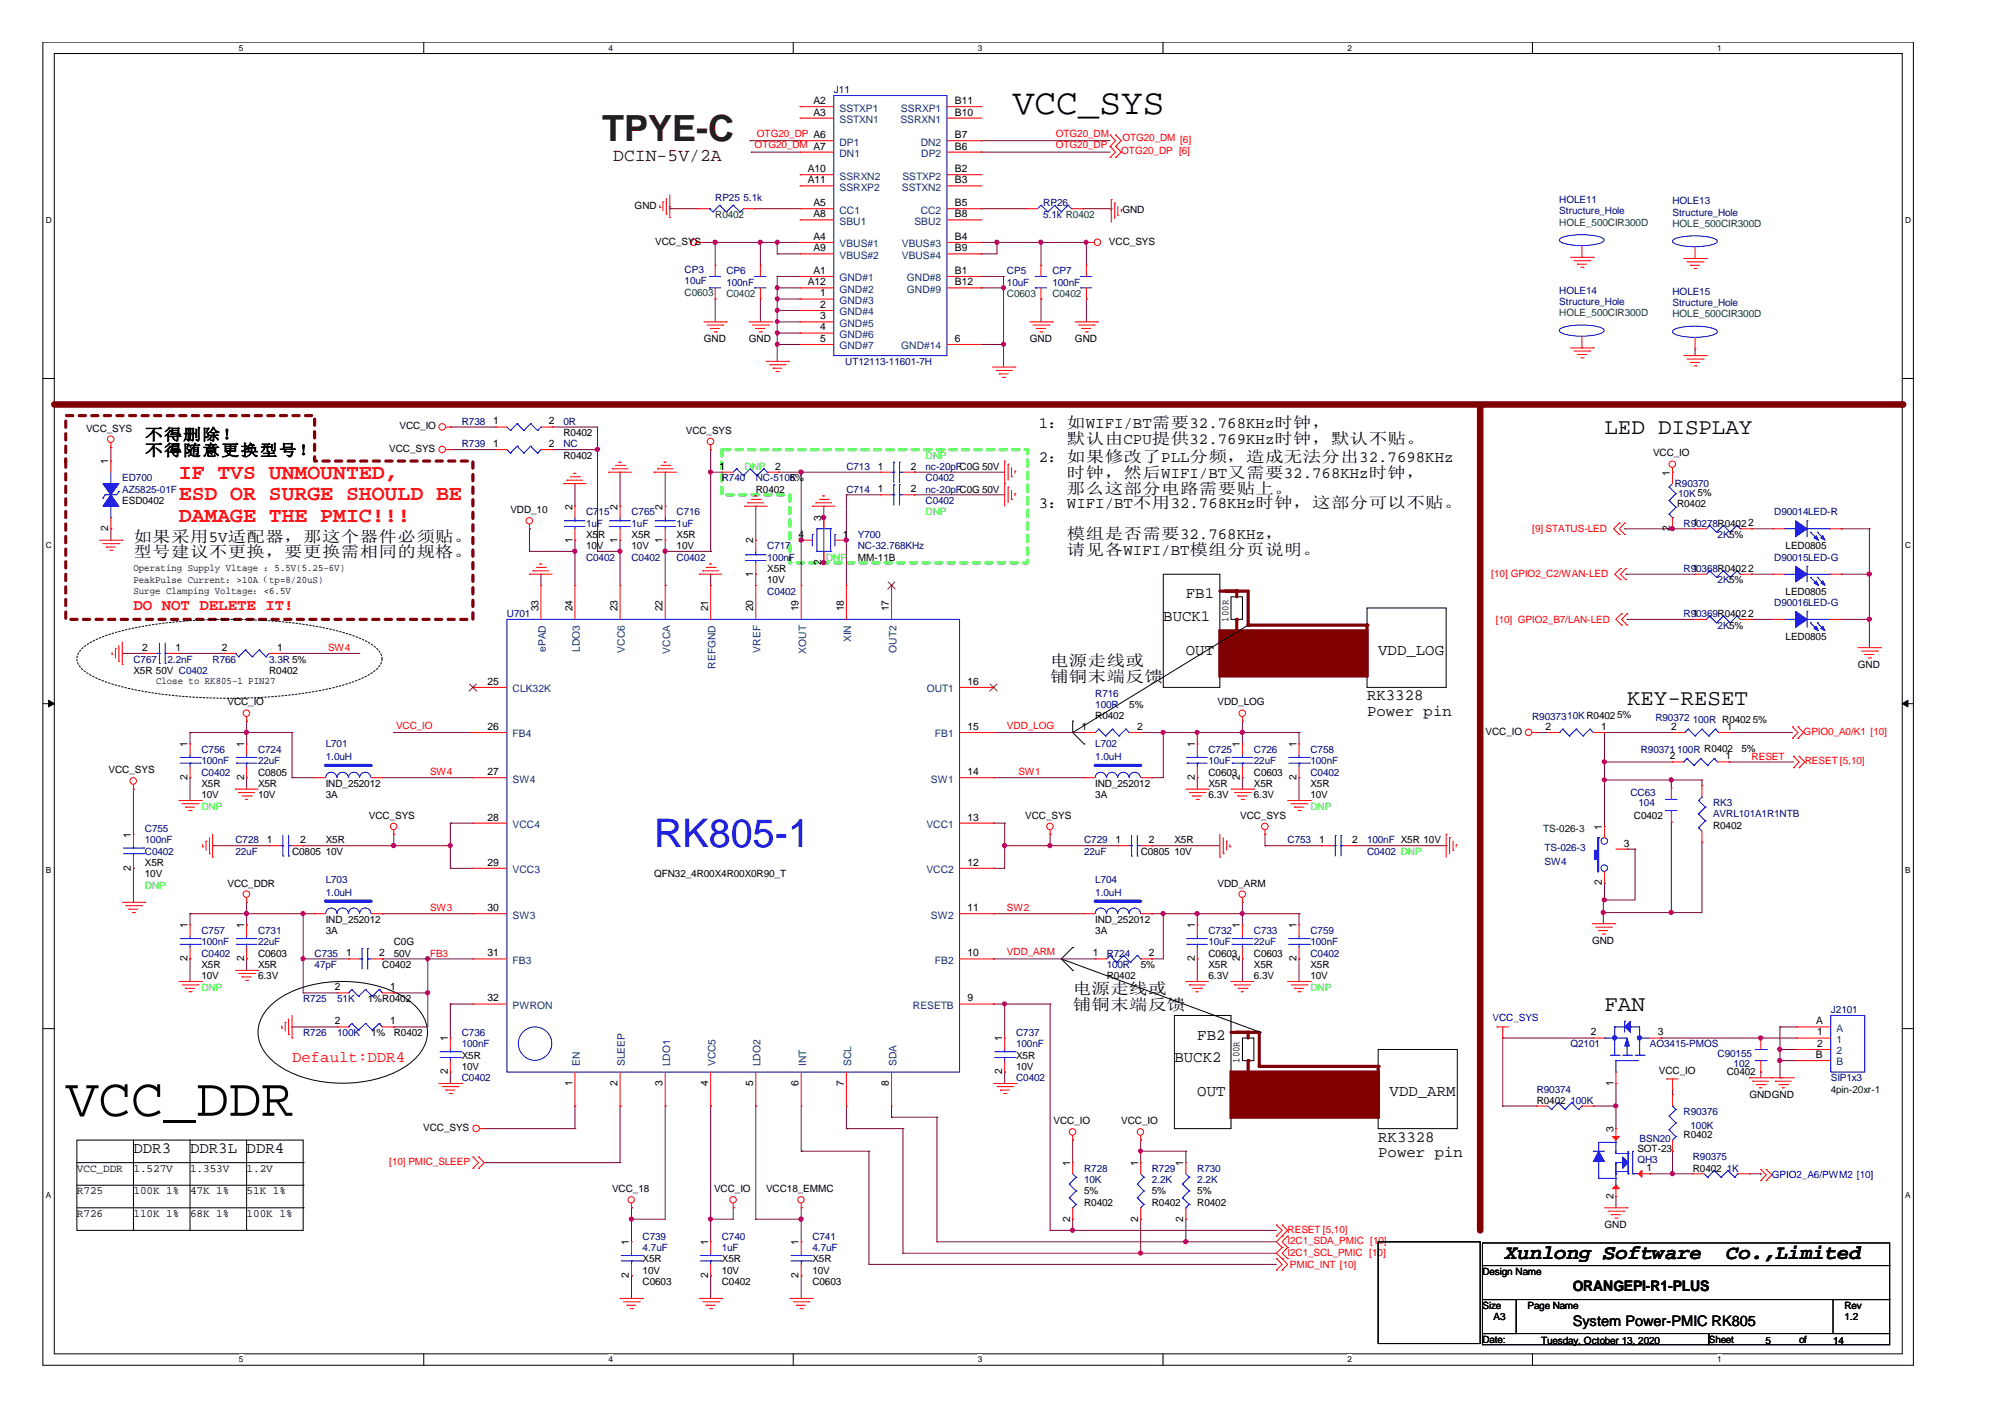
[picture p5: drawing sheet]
<svg xmlns="http://www.w3.org/2000/svg" width="297mm" height="210mm" viewBox="0 0 297 210" stroke-linecap="round" stroke-linejoin="round" font-family="sans-serif">
<defs><g id="words">
<text font-size="8" x="9.7" y="165.3">VCC_DDR</text>
<text font-size="5.8" fill="#00f" x="96.9" y="125.5">RK805-1</text>
<text font-size="5.3" x="150" y="16.9">VCC_SYS</text>
<text font-size="5.3" fill="#400000" x="89.2" y="20.9">TPYE-C</text>
<g font-size="3.3">
<text x="237.7" y="64.2">LED DISPLAY</text>
<text x="241" y="104.5">KEY-RESET</text>
<text x="237.7" y="149.7">FAN</text>
</g>
<g font-size="3.2" fill="#f00">
<text x="26.5" y="70.9">IF TVS UNMOUNTED,</text>
<text x="26.5" y="74.1">ESD OR SURGE SHOULD BE</text>
<text x="26.5" y="77.3">DAMAGE THE PMIC!!!</text>
</g>
<g font-size="3">
<text x="223" y="186.5">Xunlong Software</text>
<text x="255.7" y="186.5">Co.,Limited</text>
</g>
<text font-size="2.7" fill="#400000" x="90.8" y="23.8">DCIN-5V/2A</text>
<g font-size="2.3">
<text x="21.5" y="65.2">不得删除！</text>
<text x="153.9" y="63.5">1：如WIFI/BT需要32.768KHz时钟，</text>
<text x="158.1" y="65.8">默认由CPU提供32.769KHz时钟，默认不贴。</text>
<text x="21.5" y="67.5">不得随意更换型号！</text>
<text x="153.9" y="68.5">2：如果修改了PLL分频，造成无法分出32.7698KHz</text>
<text x="158.1" y="70.8">时钟，然后WIFI/BT又需要32.768KHz时钟，</text>
<text x="153.9" y="75.2">3：WIFI/BT不用32.768KHz时钟，这部分可以不贴。</text>
<text x="158.1" y="73.2">那么这部分电路需要贴上。</text>
<text x="19.8" y="80.2">如果采用5V适配器，那这个器件必须贴。</text>
<text x="19.8" y="82.6">型号建议不更换，要更换需相同的规格。</text>
<text x="158.1" y="79.9">模组是否需要32.768KHz，</text>
<text x="158.1" y="82.2">请见各WIFI/BT模组分页说明。</text>
<text x="175.7" y="88.6">FB1</text>
<text x="172.3" y="92">BUCK1</text>
<text x="155.6" y="98.7">电源走线或</text>
<text x="155.6" y="101">铺铜末端反馈</text>
<text x="175.7" y="97">OUT</text>
<text x="204.2" y="97">VDD_LOG</text>
<text x="202.5" y="103.7">RK3328</text>
<text x="202.5" y="106.1">Power pin</text>
<text x="158.9" y="147.3">电源走线或</text>
<text x="158.9" y="149.6">铺铜末端反馈</text>
<text x="177.4" y="154">FB2</text>
<text x="174" y="157.4">BUCK2</text>
<text x="177.4" y="162.4">OUT</text>
<text x="205.9" y="162.4">VDD_ARM</text>
<text x="19.8" y="170.8">DDR3</text>
<text x="28.2" y="170.8">DDR3L</text>
<text x="36.5" y="170.8">DDR4</text>
<text x="204.2" y="169.1">RK3328</text>
<text x="204.2" y="171.4">Power pin</text>
</g>
<g font-size="2.3" fill="#f00">
<text x="19.8" y="90.3">DO NOT DELETE IT!</text>
<text x="43.3" y="157.4">Default:DDR4</text>
</g>
<g font-size="2.2">
<text x="233" y="191.2">ORANGEPI-R1-PLUS</text>
<text x="233" y="196.5">System Power-PMIC RK805</text>
</g>
<g font-size="1.7">
<text x="11.4" y="173.5">VCC_DDR</text>
<text x="19.8" y="173.5">1.527V</text>
<text x="28.2" y="173.5">1.353V</text>
<text x="36.5" y="173.5">1.2V</text>
<text x="11.4" y="176.9">R725</text>
<text x="19.8" y="176.9">100K 1%</text>
<text x="28.2" y="176.9">47K 1%</text>
<text x="36.5" y="176.9">51K 1%</text>
<text x="11.4" y="180.2">R726</text>
<text x="19.8" y="180.2">110K 1%</text>
<text x="28.2" y="180.2">68K 1%</text>
<text x="36.5" y="180.2">100K 1%</text>
</g>
<g font-size="1.5">
<text x="120.5" y="15.4">A2</text>
<text x="120.5" y="17.1">A3</text>
<text x="141.5" y="15.4">B11</text>
<text x="141.5" y="17.1">B10</text>
<text x="141.5" y="22.2">B6</text>
<text x="141.5" y="20.5">B7</text>
<text x="119.7" y="25.5">A10</text>
<text x="119.7" y="27.1">A11</text>
<text x="141.5" y="25.5">B2</text>
<text x="141.5" y="27.1">B3</text>
<text x="94" y="30.9">GND</text>
<text x="120.5" y="30.5">A5</text>
<text x="120.5" y="32.2">A8</text>
<text x="120.5" y="35.5">A4</text>
<text x="141.5" y="30.5">B5</text>
<text x="141.5" y="32.2">B8</text>
<text x="141.5" y="35.5">B4</text>
<text x="166.3" y="31.6">GND</text>
<text x="97.1" y="36.3">VCC_SYS</text>
<text x="120.5" y="37.2">A9</text>
<text x="120.5" y="40.6">A1</text>
<text x="141.5" y="37.2">B9</text>
<text x="141.5" y="40.6">B1</text>
<text x="164.3" y="36.3">VCC_SYS</text>
<text x="119.7" y="42.3">A12</text>
<text x="121.5" y="43.9">1</text>
<text x="121.5" y="45.6">2</text>
<text x="121.5" y="47.3">3</text>
<text x="141.5" y="42.3">B12</text>
<text x="104.3" y="50.7">GND</text>
<text x="111" y="50.7">GND</text>
<text x="121.5" y="49">4</text>
<text x="121.5" y="50.6">5</text>
<text x="141.5" y="50.6">6</text>
<text x="152.6" y="50.7">GND</text>
<text x="159.3" y="50.7">GND</text>
<text x="12.7" y="63.9">VCC_SYS</text>
<text x="59.2" y="63.6">VCC_IO</text>
<text x="73.1" y="62.9">1</text>
<text x="81.3" y="62.9">2</text>
<text x="83.5" y="64.6">R0402</text>
<text x="101.6" y="64.3">VCC_SYS</text>
<text x="16" y="68.8" transform="rotate(-90 16 68.8)">1</text>
<text x="57.7" y="66.9">VCC_SYS</text>
<text x="73.1" y="66.2">1</text>
<text x="81.3" y="66.2">2</text>
<text x="83.5" y="68">R0402</text>
<text x="106.6" y="69.6">1</text>
<text x="114.9" y="69.6">2</text>
<text x="117" y="71.3">5%</text>
<text x="130" y="69.6">1</text>
<text x="135" y="69.6">2</text>
<text x="244.9" y="67.6">VCC_IO</text>
<text x="247.4" y="70.5" transform="rotate(-90 247.4 70.5)">1</text>
<text x="18.1" y="74.6">ESD0402</text>
<text x="75.6" y="76">VDD_10</text>
<text x="84.8" y="75.5" transform="rotate(-90 84.8 75.5)">2</text>
<text x="91.5" y="75.5" transform="rotate(-90 91.5 75.5)">2</text>
<text x="98.2" y="75.5" transform="rotate(-90 98.2 75.5)">2</text>
<text x="112" y="73">R0402</text>
<text x="121.7" y="77.1" transform="rotate(-90 121.7 77.1)">3</text>
<text x="130" y="72.9">1</text>
<text x="135" y="72.9">2</text>
<text x="248.5" y="75.2">R0402</text>
<text x="250.8" y="77.9">1</text>
<text x="16" y="78.7" transform="rotate(-90 16 78.7)">2</text>
<text x="84.8" y="80.4" transform="rotate(-90 84.8 80.4)">1</text>
<text x="86.8" y="79.7">X5R</text>
<text x="86.8" y="81.4">10V</text>
<text x="91.5" y="80.4" transform="rotate(-90 91.5 80.4)">1</text>
<text x="93.6" y="79.7">X5R</text>
<text x="93.6" y="81.4">10V</text>
<text x="98.2" y="80.4" transform="rotate(-90 98.2 80.4)">1</text>
<text x="100.2" y="79.7">X5R</text>
<text x="100.2" y="81.4">10V</text>
<text x="111.6" y="80.5" transform="rotate(-90 111.6 80.5)">2</text>
<text x="118.3" y="79.6">4</text>
<text x="121.7" y="83.7" transform="rotate(-90 121.7 83.7)">2</text>
<text x="124.9" y="79.6">1</text>
<text x="127.1" y="83">MM-11B</text>
<text x="247.4" y="78.7" transform="rotate(-90 247.4 78.7)">2</text>
<text x="264.5" y="81.4">LED0805</text>
<text x="19.8" y="87.9">Surge Clamping Voltage：&lt;6.5V</text>
<text x="19.8" y="86.3">PeakPulse Current：&gt;10A（tp=8/20uS)</text>
<text x="19.8" y="84.6">Operating Supply Vltage ：5.5V(5.25-6V)</text>
<text x="111.6" y="85.4" transform="rotate(-90 111.6 85.4)">1</text>
<text x="113.7" y="84.7">X5R</text>
<text x="113.7" y="86.4">10V</text>
<text x="250.8" y="84.7">1</text>
<text x="264.5" y="88.1">LED0805</text>
<text x="79.8" y="90.6" transform="rotate(-90 79.8 90.6)">33</text>
<text x="84.8" y="90.6" transform="rotate(-90 84.8 90.6)">24</text>
<text x="91.5" y="90.6" transform="rotate(-90 91.5 90.6)">23</text>
<text x="98.2" y="90.6" transform="rotate(-90 98.2 90.6)">22</text>
<text x="104.9" y="90.6" transform="rotate(-90 104.9 90.6)">21</text>
<text x="111.6" y="90.6" transform="rotate(-90 111.6 90.6)">20</text>
<text x="118.3" y="90.6" transform="rotate(-90 118.3 90.6)">19</text>
<text x="125" y="90.6" transform="rotate(-90 125 90.6)">18</text>
<text x="131.7" y="90.6" transform="rotate(-90 131.7 90.6)">17</text>
<text x="182" y="92.1" transform="rotate(-90 182 92.1)">100R</text>
<text x="250.8" y="91.4">1</text>
<text x="264.5" y="94.8">LED0805</text>
<text x="19.8" y="99.8">X5R 50V C0402</text>
<text x="21.1" y="96.4">2</text>
<text x="23.1" y="101.4">Close to RK805-1 PIN27</text>
<text x="26" y="96.4">1</text>
<text x="32.9" y="96.4">2</text>
<text x="39.9" y="99.8">R0402</text>
<text x="41.1" y="96.4">1</text>
<text x="72.2" y="101.4">25</text>
<text x="143.3" y="101.4">16</text>
<text x="275.3" y="99">GND</text>
<text x="33.7" y="104.5">VCC_IO</text>
<text x="162.3" y="106.5">R0402</text>
<text x="167.3" y="104.8">5%</text>
<text x="180.4" y="104.5">VDD_LOG</text>
<text x="27.8" y="110.7" transform="rotate(-90 27.8 110.7)">1</text>
<text x="36.2" y="110.7" transform="rotate(-90 36.2 110.7)">1</text>
<text x="72.2" y="108.1">26</text>
<text x="143.3" y="108.1">15</text>
<text x="160.2" y="108.1">1</text>
<text x="168.5" y="108.1">2</text>
<text x="177" y="110.7" transform="rotate(-90 177 110.7)">1</text>
<text x="183.7" y="110.7" transform="rotate(-90 183.7 110.7)">1</text>
<text x="192.1" y="110.7" transform="rotate(-90 192.1 110.7)">1</text>
<text x="220.1" y="108.9">VCC_IO</text>
<text x="229" y="108.1">2</text>
<text x="237.2" y="108.1">1</text>
<text x="247.4" y="112.5">2</text>
<text x="247.6" y="108.1">2</text>
<text x="255.7" y="112.5">1</text>
<text x="255.8" y="108.1">1</text>
<text x="258" y="111.4">5%</text>
<text x="16.1" y="114.6">VCC_SYS</text>
<text x="27.8" y="115.6" transform="rotate(-90 27.8 115.6)">2</text>
<text x="29.8" y="116.6">X5R</text>
<text x="29.8" y="118.3">10V</text>
<text x="36.2" y="115.6" transform="rotate(-90 36.2 115.6)">2</text>
<text x="38.2" y="114.9">C0805</text>
<text x="38.2" y="116.6">X5R</text>
<text x="38.2" y="118.3">10V</text>
<text x="48.3" y="116.6">IND_252012</text>
<text x="48.3" y="118.3">3A</text>
<text x="72.2" y="114.8">27</text>
<text x="143.3" y="114.8">14</text>
<text x="162.3" y="116.6">IND_252012</text>
<text x="162.3" y="118.3">3A</text>
<text x="177" y="115.6" transform="rotate(-90 177 115.6)">2</text>
<text x="179" y="114.9">C0603</text>
<text x="179" y="116.6">X5R</text>
<text x="179" y="118.3">6.3V</text>
<text x="183.7" y="115.6" transform="rotate(-90 183.7 115.6)">2</text>
<text x="185.8" y="114.9">C0603</text>
<text x="185.8" y="116.6">X5R</text>
<text x="185.8" y="118.3">6.3V</text>
<text x="192.1" y="115.6" transform="rotate(-90 192.1 115.6)">2</text>
<text x="194.1" y="116.6">X5R</text>
<text x="194.1" y="118.3">10V</text>
<text x="19.4" y="124.1" transform="rotate(-90 19.4 124.1)">1</text>
<text x="39.5" y="124.9">1</text>
<text x="44.4" y="124.9">2</text>
<text x="48.3" y="124.9">X5R</text>
<text x="54.7" y="121.3">VCC_SYS</text>
<text x="72.2" y="121.6">28</text>
<text x="143.3" y="121.6">13</text>
<text x="151.9" y="121.3">VCC_SYS</text>
<text x="165.3" y="124.9">1</text>
<text x="170.2" y="124.9">2</text>
<text x="174" y="124.9">X5R</text>
<text x="183.7" y="121.3">VCC_SYS</text>
<text x="195.5" y="124.9">1</text>
<text x="200.3" y="124.9">2</text>
<text x="237.3" y="122.9" transform="rotate(-90 237.3 122.9)">1</text>
<text x="240.6" y="125.4">3</text>
<text x="242.1" y="121.3">C0402</text>
<text x="253.8" y="122.8">R0402</text>
<text x="19.4" y="129" transform="rotate(-90 19.4 129)">2</text>
<text x="21.5" y="128.3">X5R</text>
<text x="21.5" y="130">10V</text>
<text x="33.7" y="131.3">VCC_DDR</text>
<text x="43.3" y="126.6">C0805</text>
<text x="48.3" y="126.6">10V</text>
<text x="72.2" y="128.2">29</text>
<text x="96.9" y="130">QFN32_4R00X4R00X0R90_T</text>
<text x="143.3" y="128.2">12</text>
<text x="169" y="126.6">C0805</text>
<text x="174" y="126.6">10V</text>
<text x="180.4" y="131.3">VDD_ARM</text>
<text x="237.3" y="131.2" transform="rotate(-90 237.3 131.2)">2</text>
<text x="27.8" y="137.5" transform="rotate(-90 27.8 137.5)">1</text>
<text x="36.2" y="137.5" transform="rotate(-90 36.2 137.5)">1</text>
<text x="48.3" y="136.7">IND_252012</text>
<text x="72.2" y="135">30</text>
<text x="143.3" y="135">11</text>
<text x="162.3" y="136.7">IND_252012</text>
<text x="177" y="137.5" transform="rotate(-90 177 137.5)">1</text>
<text x="183.7" y="137.5" transform="rotate(-90 183.7 137.5)">1</text>
<text x="192.1" y="137.5" transform="rotate(-90 192.1 137.5)">1</text>
<text x="27.8" y="142.4" transform="rotate(-90 27.8 142.4)">2</text>
<text x="29.8" y="143.4">X5R</text>
<text x="36.2" y="142.4" transform="rotate(-90 36.2 142.4)">2</text>
<text x="38.2" y="141.7">C0603</text>
<text x="38.2" y="143.4">X5R</text>
<text x="48.3" y="138.4">3A</text>
<text x="51.3" y="141.7">1</text>
<text x="56.2" y="141.7">2</text>
<text x="56.6" y="143.4">C0402</text>
<text x="58.3" y="140.1">C0G</text>
<text x="58.3" y="141.7">50V</text>
<text x="72.2" y="141.7">31</text>
<text x="143.3" y="141.7">10</text>
<text x="161.9" y="141.7">1</text>
<text x="162.3" y="138.4">3A</text>
<text x="169" y="143.4">5%</text>
<text x="170.2" y="141.7">2</text>
<text x="177" y="142.4" transform="rotate(-90 177 142.4)">2</text>
<text x="179" y="141.7">C0603</text>
<text x="179" y="143.4">X5R</text>
<text x="183.7" y="142.4" transform="rotate(-90 183.7 142.4)">2</text>
<text x="185.8" y="141.7">C0603</text>
<text x="185.8" y="143.4">X5R</text>
<text x="192.1" y="142.4" transform="rotate(-90 192.1 142.4)">2</text>
<text x="194.1" y="143.4">X5R</text>
<text x="235.9" y="139.9">GND</text>
<text x="29.8" y="145.1">10V</text>
<text x="38.2" y="145.1">6.3V</text>
<text x="49.6" y="146.7">2</text>
<text x="54.5" y="148.4">1%R0402</text>
<text x="57.8" y="146.7">1</text>
<text x="72.2" y="148.4">32</text>
<text x="143.3" y="148.4">9</text>
<text x="164" y="145.1">R0402</text>
<text x="179" y="145.1">6.3V</text>
<text x="185.8" y="145.1">6.3V</text>
<text x="194.1" y="145.1">10V</text>
<text x="49.6" y="151.7">2</text>
<text x="55" y="153.5">1%</text>
<text x="57.8" y="151.7">1</text>
<text x="58.3" y="153.5">R0402</text>
<text x="66.3" y="154.3" transform="rotate(-90 66.3 154.3)">1</text>
<text x="148.5" y="154.3" transform="rotate(-90 148.5 154.3)">1</text>
<text x="235.7" y="153.4">2</text>
<text x="245.6" y="153.4">3</text>
<text x="269.1" y="151.7">A</text>
<text x="269.2" y="155.1">2</text>
<text x="269.2" y="153.4">1</text>
<text x="66.3" y="159.1" transform="rotate(-90 66.3 159.1)">2</text>
<text x="68.4" y="156.8">X5R</text>
<text x="68.4" y="158.5">10V</text>
<text x="84.8" y="160.8" transform="rotate(-90 84.8 160.8)">1</text>
<text x="91.5" y="160.8" transform="rotate(-90 91.5 160.8)">2</text>
<text x="98.2" y="160.8" transform="rotate(-90 98.2 160.8)">3</text>
<text x="104.9" y="160.8" transform="rotate(-90 104.9 160.8)">4</text>
<text x="111.6" y="160.8" transform="rotate(-90 111.6 160.8)">5</text>
<text x="118.3" y="160.8" transform="rotate(-90 118.3 160.8)">6</text>
<text x="125" y="160.8" transform="rotate(-90 125 160.8)">7</text>
<text x="131.7" y="160.8" transform="rotate(-90 131.7 160.8)">8</text>
<text x="148.5" y="159.1" transform="rotate(-90 148.5 159.1)">2</text>
<text x="150.5" y="156.8">X5R</text>
<text x="150.5" y="158.5">10V</text>
<text x="183.6" y="157.5" transform="rotate(-90 183.6 157.5)">100R</text>
<text x="239" y="160.8" transform="rotate(-90 239 160.8)">1</text>
<text x="245.7" y="159.1">VCC_IO</text>
<text x="255.8" y="159.3">C0402</text>
<text x="269" y="156.7">B</text>
<text x="62.7" y="167.5">VCC_SYS</text>
<text x="156.1" y="166.5">VCC_IO</text>
<text x="166.1" y="166.5">VCC_IO</text>
<text x="227.7" y="163.5">R0402</text>
<text x="239" y="167.7" transform="rotate(-90 239 167.7)">3</text>
<text x="259.2" y="162.7">GNDGND</text>
<text x="158.5" y="172.7" transform="rotate(-90 158.5 172.7)">1</text>
<text x="168.6" y="172.7" transform="rotate(-90 168.6 172.7)">1</text>
<text x="175.3" y="172.7" transform="rotate(-90 175.3 172.7)">1</text>
<text x="242.6" y="170.7">SOT-23</text>
<text x="243.9" y="173.5">1</text>
<text x="249.4" y="168.5">R0402</text>
<text x="250.8" y="173.6">R0402</text>
<text x="90.7" y="176.6">VCC_18</text>
<text x="105.8" y="176.6">VCC_IO</text>
<text x="113.5" y="176.6">VCC18_EMMC</text>
<text x="160.6" y="178.6">R0402</text>
<text x="160.6" y="176.9">5%</text>
<text x="170.6" y="178.6">R0402</text>
<text x="170.6" y="176.9">5%</text>
<text x="177.4" y="178.6">R0402</text>
<text x="177.4" y="176.9">5%</text>
<text x="239" y="177.6" transform="rotate(-90 239 177.6)">2</text>
<text x="93.2" y="184.5" transform="rotate(-90 93.2 184.5)">1</text>
<text x="104.9" y="184.5" transform="rotate(-90 104.9 184.5)">1</text>
<text x="118.3" y="184.5" transform="rotate(-90 118.3 184.5)">1</text>
<text x="158.5" y="180.9" transform="rotate(-90 158.5 180.9)">2</text>
<text x="168.6" y="180.9" transform="rotate(-90 168.6 180.9)">2</text>
<text x="175.3" y="180.9" transform="rotate(-90 175.3 180.9)">2</text>
<text x="237.7" y="182">GND</text>
<text x="93.2" y="189.3" transform="rotate(-90 93.2 189.3)">2</text>
<text x="95.2" y="190.3">C0603</text>
<text x="95.2" y="187">X5R</text>
<text x="95.2" y="188.7">10V</text>
<text x="104.9" y="189.3" transform="rotate(-90 104.9 189.3)">2</text>
<text x="106.9" y="190.3">C0402</text>
<text x="106.9" y="187">X5R</text>
<text x="106.9" y="188.7">10V</text>
<text x="118.3" y="189.3" transform="rotate(-90 118.3 189.3)">2</text>
<text x="120.4" y="190.3">C0603</text>
<text x="120.4" y="187">X5R</text>
<text x="120.4" y="188.7">10V</text>
<text x="219.6" y="188.8">Design Name</text>
<text x="219.6" y="193.9">Size</text>
<text x="221.3" y="195.6">A3</text>
<text x="226.3" y="193.9">Page Name</text>
<text x="273.3" y="195.6">1.2</text>
<text x="273.3" y="193.9">Rev</text>
<text x="219.6" y="198.9">Date:</text>
<text x="228.3" y="199.1">Tuesday, October 13, 2020</text>
<text x="253.2" y="198.9">Sheet</text>
<text x="261.5" y="199.1">5</text>
<text x="266.5" y="198.9">of</text>
<text x="271.6" y="199.1">14</text>
</g>
<g font-size="1.5" fill="#000080">
<text x="123.5" y="13.8">J11</text>
<text x="106" y="29.7">RP25</text>
<text x="110.2" y="29.7">5.1k</text>
<text x="154.6" y="30.6">RP26</text>
<text x="154.6" y="32.3">5.1k R0402</text>
<text x="231" y="30.1">HOLE11</text>
<text x="231" y="31.8">Structure_Hole</text>
<text x="247.8" y="30.2">HOLE13</text>
<text x="247.8" y="31.9">Structure_Hole</text>
<text x="101.4" y="40.5">CP3</text>
<text x="107.6" y="40.7">CP6</text>
<text x="149.2" y="40.7">CP5</text>
<text x="155.9" y="40.7">CP7</text>
<text x="101.4" y="42.1">10uF</text>
<text x="107.6" y="42.3">100nF</text>
<text x="149.2" y="42.3">10uF</text>
<text x="155.9" y="42.3">100nF</text>
<text x="231" y="43.5">HOLE14</text>
<text x="231" y="45.1">Structure_Hole</text>
<text x="247.8" y="43.7">HOLE15</text>
<text x="247.8" y="45.3">Structure_Hole</text>
<text x="125.2" y="54">UT12113-11601-7H</text>
<text x="68.4" y="62.9">R738</text>
<text x="83.5" y="62.9">0R</text>
<text x="18.1" y="71.3">ED700</text>
<text x="68.4" y="66.3">R739</text>
<text x="83.5" y="66.3">NC</text>
<text x="106.9" y="71.3">R740</text>
<text x="112" y="71.3">NC-510K</text>
<text x="125.4" y="69.7">C713</text>
<text x="137.1" y="69.7">nc-20pFC0G 50V</text>
<text x="137.1" y="71.3">C0402</text>
<text x="18.1" y="73">AZ5825-01F</text>
<text x="86.8" y="76.3">C715</text>
<text x="93.6" y="76.3">C765</text>
<text x="100.2" y="76.3">C716</text>
<text x="125.4" y="73">C714</text>
<text x="137.1" y="73">nc-20pFC0G 50V</text>
<text x="137.1" y="74.6">C0402</text>
<text x="248.1" y="72.2">R90370</text>
<text x="248.6" y="73.7">10K5%</text>
<text x="262.8" y="76.3">D90014LED-R</text>
<text x="86.8" y="78">1uF</text>
<text x="86.8" y="83">C0402</text>
<text x="93.6" y="78">1uF</text>
<text x="93.6" y="83">C0402</text>
<text x="100.2" y="78">1uF</text>
<text x="100.2" y="83">C0402</text>
<text x="113.7" y="81.4">C717</text>
<text x="113.7" y="83">100nF</text>
<text x="127.1" y="79.7">Y700</text>
<text x="127.1" y="81.4">NC-32.768KHz</text>
<text x="249.4" y="78">R90278R04022</text>
<text x="254.5" y="79.7">2K5%</text>
<text x="262.8" y="83">D90015LED-G</text>
<text x="113.7" y="88.1">C0402</text>
<text x="249.4" y="84.7">R90368R04022</text>
<text x="254.5" y="86.4">2K5%</text>
<text x="262.8" y="89.8">D90016LED-G</text>
<text x="75.1" y="91.4">U701</text>
<text x="249.4" y="91.4">R90369R04022</text>
<text x="254.5" y="93.1">2K5%</text>
<text x="19.8" y="98.1">C767</text>
<text x="24.8" y="98.1">2.2nF</text>
<text x="31.5" y="98.1">R766</text>
<text x="39.9" y="98.1">3.3R 5%</text>
<text x="162.3" y="103.2">R716</text>
<text x="162.3" y="104.8">100R</text>
<text x="227" y="106.7">R9037310KR04025%</text>
<text x="245.2" y="106.9">R90372</text>
<text x="250.8" y="107">100R R04025%</text>
<text x="29.8" y="111.6">C756</text>
<text x="29.8" y="113.2">100nF</text>
<text x="38.2" y="111.6">C724</text>
<text x="38.2" y="113.2">22uF</text>
<text x="48.3" y="110.7">L701</text>
<text x="48.3" y="112.5">1.0uH</text>
<text x="162.3" y="110.7">L702</text>
<text x="162.3" y="112.5">1.0uH</text>
<text x="179" y="111.6">C725</text>
<text x="179" y="113.2">10uF</text>
<text x="185.8" y="111.6">C726</text>
<text x="185.8" y="113.2">22uF</text>
<text x="194.1" y="111.6">C758</text>
<text x="194.1" y="113.2">100nF</text>
<text x="243.1" y="111.6">R90371</text>
<text x="248.5" y="111.6">100R R0402</text>
<text x="29.8" y="114.9">C0402</text>
<text x="194.1" y="114.9">C0402</text>
<text x="241.6" y="117.9">CC63</text>
<text x="242.7" y="119.4">104</text>
<text x="253.8" y="119.4">RK3</text>
<text x="21.5" y="123.3">C755</text>
<text x="21.5" y="124.9">100nF</text>
<text x="34.9" y="124.9">C728</text>
<text x="160.6" y="124.9">C729</text>
<text x="190.8" y="124.9">C753</text>
<text x="202.5" y="124.9">100nF X5R 10V</text>
<text x="253.8" y="121.1">AVRL101A1R1NTB</text>
<text x="21.5" y="126.6">C0402</text>
<text x="34.9" y="126.6">22uF</text>
<text x="48.3" y="130.8">L703</text>
<text x="160.6" y="126.6">22uF</text>
<text x="162.3" y="130.8">L704</text>
<text x="202.5" y="126.6">C0402 DNP</text>
<text x="228.8" y="128.2">SW4</text>
<text x="228.8" y="126.1">TS-026-3</text>
<text x="48.3" y="132.7">1.0uH</text>
<text x="162.3" y="132.7">1.0uH</text>
<text x="29.8" y="138.4">C757</text>
<text x="29.8" y="140.1">100nF</text>
<text x="29.8" y="141.7">C0402</text>
<text x="38.2" y="138.4">C731</text>
<text x="38.2" y="140.1">22uF</text>
<text x="46.6" y="141.7">C735</text>
<text x="46.6" y="143.4">47pF</text>
<text x="164" y="141.7">R724</text>
<text x="164" y="143.4">100R</text>
<text x="179" y="138.4">C732</text>
<text x="179" y="140.1">10uF</text>
<text x="185.8" y="138.4">C733</text>
<text x="185.8" y="140.1">22uF</text>
<text x="194.1" y="138.4">C759</text>
<text x="194.1" y="140.1">100nF</text>
<text x="194.1" y="141.7">C0402</text>
<text x="44.9" y="148.4">R725</text>
<text x="50" y="148.4">51K</text>
<text x="44.9" y="153.5">R726</text>
<text x="50" y="153.5">100K</text>
<text x="68.4" y="153.5">C736</text>
<text x="68.4" y="155.1">100nF</text>
<text x="150.5" y="153.5">C737</text>
<text x="150.5" y="155.1">100nF</text>
<text x="232.7" y="155.1">Q2101</text>
<text x="244.4" y="155.1">AO3415-PMOS</text>
<text x="271.2" y="150.1">J2101</text>
<text x="68.4" y="160.2">C0402</text>
<text x="150.5" y="160.2">C0402</text>
<text x="227.7" y="161.9">R90374</text>
<text x="254.5" y="156.6">C90155</text>
<text x="256.8" y="158">102</text>
<text x="271.2" y="160.2">SIP1x3</text>
<text x="232.7" y="163.5">100K</text>
<text x="249.4" y="165.2">R90376</text>
<text x="250.4" y="167.2">100K</text>
<text x="160.6" y="173.6">R728</text>
<text x="170.6" y="173.6">R729</text>
<text x="177.4" y="173.6">R730</text>
<text x="242.6" y="172.2">QH3</text>
<text x="242.9" y="169.2">BSN20</text>
<text x="250.8" y="171.9">R90375</text>
<text x="255.8" y="173.6">1K</text>
<text x="160.6" y="175.2">10K</text>
<text x="170.6" y="175.2">2.2K</text>
<text x="177.4" y="175.2">2.2K</text>
<text x="95.2" y="183.6">C739</text>
<text x="95.2" y="185.3">4.7uF</text>
<text x="106.9" y="183.6">C740</text>
<text x="106.9" y="185.3">1uF</text>
<text x="120.4" y="183.6">C741</text>
<text x="120.4" y="185.3">4.7uF</text>
</g>
<g font-size="1.5" fill="#004080">
<text x="124.4" y="16.5">SSTXP1</text>
<text x="133.5" y="16.5">SSRXP1</text>
<text x="124.4" y="18.2">SSTXN1</text>
<text x="124.4" y="21.6">DP1</text>
<text x="124.4" y="23.3">DN1</text>
<text x="133.4" y="18.2">SSRXN1</text>
<text x="136.4" y="21.6">DN2</text>
<text x="136.5" y="23.3">DP2</text>
<text x="124.4" y="26.6">SSRXN2</text>
<text x="124.4" y="28.3">SSRXP2</text>
<text x="133.6" y="28.3">SSTXN2</text>
<text x="133.7" y="26.6">SSTXP2</text>
<text x="124.4" y="31.6">CC1</text>
<text x="124.4" y="33.3">SBU1</text>
<text x="135.5" y="33.3">SBU2</text>
<text x="136.4" y="31.6">CC2</text>
<text x="124.4" y="36.6">VBUS#1</text>
<text x="124.4" y="38.3">VBUS#2</text>
<text x="124.4" y="41.7">GND#1</text>
<text x="133.6" y="38.3">VBUS#4</text>
<text x="133.6" y="36.6">VBUS#3</text>
<text x="134.4" y="41.7">GND#8</text>
<text x="124.4" y="43.4">GND#2</text>
<text x="124.4" y="45">GND#3</text>
<text x="124.4" y="46.7">GND#4</text>
<text x="134.4" y="43.4">GND#9</text>
<text x="124.4" y="48.4">GND#5</text>
<text x="124.4" y="50.1">GND#6</text>
<text x="124.4" y="51.7">GND#7</text>
<text x="133.5" y="51.7">GND#14</text>
<text x="126.1" y="95.1" transform="rotate(-90 126.1 95.1)">XIN</text>
<text x="80.9" y="96.6" transform="rotate(-90 80.9 96.6)">ePAD</text>
<text x="85.9" y="96.6" transform="rotate(-90 85.9 96.6)">LDO3</text>
<text x="92.6" y="96.7" transform="rotate(-90 92.6 96.7)">VCC6</text>
<text x="99.3" y="96.8" transform="rotate(-90 99.3 96.8)">VCCA</text>
<text x="106" y="99" transform="rotate(-90 106 99)">REFGND</text>
<text x="112.7" y="96.7" transform="rotate(-90 112.7 96.7)">VREF</text>
<text x="119.4" y="96.8" transform="rotate(-90 119.4 96.8)">XOUT</text>
<text x="132.8" y="96.7" transform="rotate(-90 132.8 96.7)">OUT2</text>
<text x="75.9" y="102.5">CLK32K</text>
<text x="137.3" y="102.5">OUT1</text>
<text x="75.9" y="109.2">FB4</text>
<text x="138.5" y="109.2">FB1</text>
<text x="75.9" y="115.9">SW4</text>
<text x="137.9" y="115.9">SW1</text>
<text x="75.9" y="122.7">VCC4</text>
<text x="137.2" y="122.7">VCC1</text>
<text x="75.9" y="129.3">VCC3</text>
<text x="137.2" y="129.3">VCC2</text>
<text x="75.9" y="136.1">SW3</text>
<text x="137.9" y="136.1">SW2</text>
<text x="75.9" y="142.8">FB3</text>
<text x="138.5" y="142.8">FB2</text>
<text x="75.9" y="149.5">PWRON</text>
<text x="135.3" y="149.5">RESETB</text>
<text x="272.1" y="152.8">A</text>
<text x="272.1" y="154.5">1</text>
<text x="85.9" y="158" transform="rotate(-90 85.9 158)">EN</text>
<text x="92.6" y="158" transform="rotate(-90 92.6 158)">SLEEP</text>
<text x="99.3" y="158" transform="rotate(-90 99.3 158)">LDO1</text>
<text x="106" y="158" transform="rotate(-90 106 158)">VCC5</text>
<text x="112.7" y="158" transform="rotate(-90 112.7 158)">LDO2</text>
<text x="119.4" y="158" transform="rotate(-90 119.4 158)">INT</text>
<text x="126.1" y="158" transform="rotate(-90 126.1 158)">SCL</text>
<text x="132.8" y="158" transform="rotate(-90 132.8 158)">SDA</text>
<text x="272.1" y="156.2">2</text>
<text x="272.1" y="157.8">B</text>
</g>
<g font-size="1.5" fill="#f00">
<text x="111.8" y="22">OTG20_DM A7</text>
<text x="112.1" y="20.3">OTG20_DP A6</text>
<text x="156.4" y="20.3">OTG20_DM</text>
<text x="156.4" y="22">OTG20_DP</text>
<text x="166.1" y="22.9">OTG20_DP [6]</text>
<text x="166.3" y="20.8">OTG20_DM [6]</text>
<text x="227" y="78.8">[9] STATUS-LED</text>
<text x="220.9" y="85.4">[10] GPIO2_C2/WAN-LED</text>
<text x="221.6" y="92.3">[10] GPIO2_B7/LAN-LED</text>
<text x="48.6" y="96.4">SW4</text>
<text x="58.7" y="108">VCC_IO</text>
<text x="149.2" y="108">VDD_LOG</text>
<text x="259.5" y="112.5">RESET</text>
<text x="267.2" y="108.9">GPIO0_A0/K1 [10]</text>
<text x="267.4" y="113.2">RESET [5,10]</text>
<text x="63.7" y="114.9">SW4</text>
<text x="150.9" y="114.9">SW1</text>
<text x="63.7" y="135">SW3</text>
<text x="149.2" y="135">SW2</text>
<text x="63.7" y="141.7">FB3</text>
<text x="149.2" y="141.5">VDD_ARM</text>
<text x="57.7" y="172.6">[10] PMIC_SLEEP</text>
<text x="190.8" y="182.6">RESET [5,10]</text>
<text x="190.8" y="184.3">I2C1_SDA_PMIC [10]</text>
<text x="190.8" y="186">I2C1_SCL_PMIC [10]</text>
<text x="191.1" y="187.8">PMIC_INT [10]</text>
</g>
<g font-size="1.5" fill="#008000">
<text x="106" y="32.3">R0402</text>
<text x="231" y="33.4">HOLE_500CIR300D</text>
<text x="247.8" y="33.6">HOLE_500CIR300D</text>
<text x="101.4" y="43.8">C0603</text>
<text x="107.6" y="44">C0402</text>
<text x="149.2" y="44">C0603</text>
<text x="155.9" y="44">C0402</text>
<text x="231" y="46.8">HOLE_500CIR300D</text>
<text x="247.8" y="47">HOLE_500CIR300D</text>
</g>
<g font-size="1.5" fill="#0f0">
<text x="110.3" y="69.7">DNP</text>
<text x="137.1" y="68">DNP</text>
<text x="137.1" y="76.3">DNP</text>
<text x="122.4" y="83">DNP</text>
<text x="29.8" y="119.9">DNP</text>
<text x="194.1" y="119.9">DNP</text>
<text x="21.5" y="131.7">DNP</text>
<text x="29.8" y="146.7">DNP</text>
<text x="194.1" y="146.7">DNP</text>
</g>
<g font-size="1.5" fill="#004000">
<text x="228.6" y="123.3">TS-026-3</text>
<text x="271.2" y="161.9">4pin-20xr-1</text>
</g>
<g font-size="1.5" fill="#00f">
<text x="221.1" y="151.3">VCC_SYS</text>
<text x="262.5" y="174.4">GPIO2_A6/PWM2 [10]</text>
</g>
<g font-size="1.2">
<text x="35.4" y="7.5">5</text>
<text x="90.1" y="7.5">4</text>
<text x="144.9" y="7.5">3</text>
<text x="199.6" y="7.5">2</text>
<text x="254.4" y="7.5">1</text>
<text x="6.8" y="33.1">D</text>
<text x="282.2" y="33.1">D</text>
<text x="6.8" y="81.2">C</text>
<text x="282.2" y="81.2">C</text>
<text x="6.8" y="129.4">B</text>
<text x="282.2" y="129.4">B</text>
<text x="6.8" y="177.5">A</text>
<text x="282.2" y="177.5">A</text>
<text x="35.4" y="201.8">5</text>
<text x="90.1" y="201.8">4</text>
<text x="144.9" y="201.8">3</text>
<text x="199.6" y="201.8">2</text>
<text x="254.4" y="201.8">1</text>
</g>
</g></defs>
<path d="M6.3 6.2h277.2v196h-277.2zM8 7.9h273.8v192.6h-273.8z" fill="none" stroke="#000" stroke-width=".15"/>
<g fill="#fff">
<path d="M35.4 6.4h.6v1.4h-.6z"/>
<path d="M35.4 200.7h.6v1.4h-.6z"/>
</g>
<path d="M62.8 6.2v1.7M62.8 200.5v1.7" fill="none" stroke="#000" stroke-width=".15"/>
<g fill="#fff">
<path d="M90.1 6.4h.7v1.4h-.7z"/>
<path d="M90.1 200.7h.7v1.4h-.7z"/>
</g>
<path d="M117.5 6.2v1.7M117.5 200.5v1.7" fill="none" stroke="#000" stroke-width=".15"/>
<g fill="#fff">
<path d="M144.9 6.4h.6v1.4h-.6z"/>
<path d="M144.9 200.7h.6v1.4h-.6z"/>
</g>
<path d="M172.3 6.2v1.7M172.3 200.5v1.7" fill="none" stroke="#000" stroke-width=".15"/>
<g fill="#fff">
<path d="M199.6 6.4h.7v1.4h-.7z"/>
<path d="M199.6 200.7h.7v1.4h-.7z"/>
</g>
<path d="M227 6.2v1.7M227 200.5v1.7" fill="none" stroke="#000" stroke-width=".15"/>
<g fill="#fff">
<path d="M254.4 6.4h.6v1.4h-.6z"/>
<path d="M254.4 200.7h.6v1.4h-.6z"/>
<path d="M6.8 31.9h.8v1.4h-.8z"/>
<path d="M282.2 31.9h.9v1.4h-.9z"/>
<path d="M6.8 80.1h.8v1.4h-.8z"/>
<path d="M282.2 80.1h.9v1.4h-.9z"/>
</g>
<path d="M6.3 56.1h1.7M281.8 56.1h1.7" fill="none" stroke="#000" stroke-width=".15"/>
<g fill="#fff">
<path d="M6.8 128.2h.7v1.4h-.7z"/>
<path d="M282.2 128.2h.8v1.4h-.8z"/>
</g>
<path d="M6.3 104.2h1.7M281.8 104.2h1.7" fill="none" stroke="#000" stroke-width=".15"/>
<g fill="#000" stroke="#000" stroke-width=".15">
<path d="M7.2 103.7l.8 .5-.8 .5z" fill-rule="evenodd"/>
<path d="M281.8 104.2l.9-.5v1z" fill-rule="evenodd"/>
</g>
<g fill="#fff">
<path d="M6.8 176.4h.7v1.4h-.7z"/>
<path d="M282.2 176.4h.8v1.4h-.8z"/>
</g>
<path d="M6.3 152.4h1.7M281.8 152.4h1.7" fill="none" stroke="#000" stroke-width=".15"/>
<path d="M8 59.9h273.8" fill="none" stroke="#800000" stroke-width=".97"/>
<circle cx="281.8" cy="59.9" r=".49" fill="#800000"/>
<path d="M11.4 168.9h33.5v13.4h-33.5zM11.4 172.2h33.5M11.4 178.9h33.5M11.4 175.6h33.5M19.8 168.9v13.4M28.2 168.9v13.4M44.9 172.2h.1M44.9 178.9h.1M44.9 175.6h.1M19.8 182.3h.1M28.2 182.3h.1" fill="none" stroke="#000" stroke-width=".15"/>
<path d="M219.3 60.1v122.2" fill="none" stroke="#800000" stroke-width=".97"/>
<circle cx="219.3" cy="60.1" r=".49" fill="#800000"/>
<path d="M172.3 85.1h8.4v16.7h-8.4zM36.5 168.9v13.4M36.5 182.3h.1" fill="none" stroke="#000" stroke-width=".15"/>
<path d="M106.9 66.6h45.3v16.8h-35.2v-10.1h-10.1z" fill="none" stroke="#0f0" stroke-width=".47" stroke-dasharray=".9 .9"/>
<path d="M9.7 61.6h36.9v6.7h23.5v23.5h-60.4z" fill="none" stroke="#800000" stroke-width=".47" stroke-dasharray=".9 .9"/>
<path d="M12.4 95.8a17.9 17.9 0 0 1 7.2-2.7 77.3 77.3 0 0 1 30.4 .3 16.1 16.1 0 0 1 5.6 2.4 2 2 0 0 1 0 3.5 18.1 18.1 0 0 1-7.2 2.8 76.5 76.5 0 0 1-30.4-.4 16.2 16.2 0 0 1-5.6-2.4 2 2 0 0 1 0-3.5z" fill="none" stroke="#000" stroke-width=".15" stroke-dasharray=".3 .3"/>
<path d="M181.6 87.6h3.3" fill="none" stroke="#800000" stroke-width=".47"/>
<circle cx="181.6" cy="87.6" r=".23" fill="#800000"/>
<path d="M182.4 88.4h1.7v3.4h-1.7zM202.5 90.1h11.7v11.7h-11.7z" fill="none" stroke="#000" stroke-width=".15"/>
<path d="M180.7 93.4h21.8v6.7h-21.8z" fill-rule="evenodd" fill="#800000" stroke="#800000" stroke-width=".47"/>
<path d="M180.7 87.6h2.5" fill="none" stroke="#800000" stroke-width=".47"/>
<circle cx="183.2" cy="87.6" r=".23" fill="#800000"/>
<path d="M202.5 92.6v7.5" fill="none" stroke="#800000" stroke-width=".47"/>
<circle cx="202.5" cy="92.6" r=".23" fill="#800000"/>
<path d="M184.9 92.6h.1M184.9 92.6l-26 15.9" fill="none" stroke="#000" stroke-width=".15"/>
<path d="M183.2 87.6v.8" fill="none" stroke="#800000" stroke-width=".47"/>
<circle cx="183.2" cy="87.6" r=".23" fill="#800000"/>
<path d="M183.2 91.8v1.6" fill="none" stroke="#800000" stroke-width=".47"/>
<circle cx="183.2" cy="91.8" r=".23" fill="#800000"/>
<path d="M184.9 87.6v5" fill="none" stroke="#800000" stroke-width=".47"/>
<circle cx="184.9" cy="92.6" r=".23" fill="#800000"/>
<path d="M184.9 92.6h17.6" fill="none" stroke="#800000" stroke-width=".47"/>
<circle cx="184.9" cy="92.6" r=".23" fill="#800000"/>
<path d="M158.9 106.8h.1M158.9 106.8v1.7l1.7 1.7M160.6 110.2h.1M204.2 155.5h11.7v11.7h-11.7z" fill="none" stroke="#000" stroke-width=".15"/>
<path d="M204.2 158v7.5" fill="none" stroke="#800000" stroke-width=".47"/>
<circle cx="204.2" cy="158" r=".23" fill="#800000"/>
<path d="M174 150.4h8.4v16.8h-8.4zM184.1 153.8h1.7v3.3h-1.7z" fill="none" stroke="#000" stroke-width=".15"/>
<path d="M182.4 158.8h21.8v6.7h-21.8z" fill-rule="evenodd" fill="#800000" stroke="#800000" stroke-width=".47"/>
<path d="M183.2 152.9h3.4" fill="none" stroke="#800000" stroke-width=".47"/>
<circle cx="183.2" cy="152.9" r=".23" fill="#800000"/>
<path d="M184.9 152.9v.9" fill="none" stroke="#800000" stroke-width=".47"/>
<circle cx="184.9" cy="152.9" r=".23" fill="#800000"/>
<path d="M182.4 152.9h2.5" fill="none" stroke="#800000" stroke-width=".47"/>
<circle cx="184.9" cy="152.9" r=".23" fill="#800000"/>
<path d="M186.6 158h17.6" fill="none" stroke="#800000" stroke-width=".47"/>
<circle cx="186.6" cy="158" r=".23" fill="#800000"/>
<path d="M186.6 152.9v5.1" fill="none" stroke="#800000" stroke-width=".47"/>
<circle cx="186.6" cy="158" r=".23" fill="#800000"/>
<path d="M184.9 157.1v1.7" fill="none" stroke="#800000" stroke-width=".47"/>
<circle cx="184.9" cy="157.1" r=".23" fill="#800000"/>
<g fill="none" stroke="#000" stroke-width=".15">
<path d="M39.7 149.4a14.2 14.2 0 0 1 9.5-4 17.8 17.8 0 0 1 11 2.5 6.2 6.2 0 0 1 3.1 5 6.3 6.3 0 0 1-3.1 5 18.7 18.7 0 0 1-15.3 1.7 10.6 10.6 0 0 1-5.8-4 4.9 4.9 0 0 1 .6-6.2zM157.2 142l29.5 10.9M157.2 142l1.7 1.7M158.9 140.3h.1M158.9 143.7h.1M158.9 140.3l-1.7 1.7M186.7 152.9h.1M204.2 184h15.1v15h-15.1zM219.6 184.1h60.4v3.4h-60.4zM219.6 187.5h60.4v5h-60.4zM219.6 192.5h5v5h-5zM219.6 197.5h33.6v1.7h-33.6z"/>
<path d="M253.2 197.5h26.8v1.7h-26.8zM271.6 192.5h8.4v5h-8.4z"/>
</g>
<g fill="none" stroke="#800040" stroke-width=".15">
<path d="M99.2 30.6h.1M99.2 30.9h.1M99.2 30.9h4.2M99.2 30.6v.3M103.9 35.9h.1M103.9 35.9h14.6M106 35.9h.1M106 35.9v3.4M111.1 20.8h.1M111.1 20.8h7.4M111.3 22.5h.1M111.3 22.5h7.2"/>
<path d="M111.8 30.9h.1M111.8 30.9h6.7M112.6 35.9h.1M112.6 35.9v3.4M115.1 37.6h.1M115.1 35.9h.1M115.1 37.6h3.4M115.1 35.9v1.7M145.3 20.8h.1M145.3 22.5h.1M145.3 35.9h.1M145.3 37.6h.1"/>
<path d="M145.3 30.9h.1M145.3 20.8h19.2M145.3 22.5h19.2M145.3 35.9h16.1M145.3 30.9h6.8M147.7 35.9h.1M147.7 35.9v1.7h-2.4M154.2 35.9h.1M154.2 35.9v3.4M160.4 30.9h.1M160.4 30.9h4.2M161 35.9h.1"/>
<path d="M161 35.9v3.4M164.6 30.9h.1M164.6 30.9v.3M106 44.3h.1M106 44.3v3.4M112.6 44.3h.1M112.6 44.3v3.4M115.1 47.7h.1M115.1 49.3h.1M115.1 51h.1M115.1 41h.1M115.1 42.6h.1"/>
<path d="M115.1 44.3h.1M115.1 46h.1M115.1 47.7h3.4M115.1 41v12.5M115.1 49.3h3.4M115.1 51h3.4M115.1 41h3.4M115.1 42.6h3.4M115.1 44.3h3.4M115.1 46h3.4M145.3 41h.1M145.3 42.6h.1"/>
<path d="M145.3 51h.1M145.3 51h3.4M145.3 41h3.4M145.3 42.6h3.4M148.7 41h.1M148.7 42.6h.1M148.7 51h.1M148.7 41v13.4M154.2 44.3h.1M154.2 44.3v3.4M161 44.3h.1M161 44.3v3.4"/>
<path d="M251.1 52.7h.1M251.1 51.7v1M16.4 78.3h.1M16.4 66.3h.1M16.4 66.3v2M16.4 78.3v1.7M66.7 63.3h.1M66.7 66.6h.1M66.7 66.6h6.7M66.7 63.3h6.7M78.4 78.3h.1M78.4 78.3v3.4"/>
<path d="M81.8 66.6h.1M81.8 63.3h.1M81.8 63.3h6.7v18.4M81.8 66.6h6.7M85.2 71.6h.1M85.2 71.6v3.4M88.5 66.6h.1M91.9 69.9h.1M91.9 69.9v5.1M98.6 69.9h.1M98.6 69.9v5.1M105.3 66.6h.1"/>
<path d="M105.3 69.9h.1M105.3 66.6v15.1M105.3 69.9h1.6M112 75h.1M112 75v5M115.3 69.9h.1M115.3 69.9h15.1M118.7 69.9h.1M118.7 69.9v16.8M122 75h.1M122 75v8.5M125.4 73.3h.1"/>
<path d="M125.4 73.3v13.4M125.4 73.3h5M135.5 73.3h.1M135.5 69.9h.1M135.5 73.3h13.3M135.5 69.9h13.3M240.7 78.3h.1M240.7 78.3h10.4M247.8 78.3h.1M259.5 78.3h.1M259.5 78.3h3.2M272.8 78.3h.1"/>
<path d="M272.8 78.3h4.1M276.9 78.3h.1M276.9 78.3v17.6M18.1 96.8h.1M18.1 96.8h3.4M26.5 96.8h.1M26.5 96.8h6.7M41.6 96.8h.1M41.6 96.8h11.7M78.4 81.7h.1M78.4 81.7h6.8M80.1 85.1h.1"/>
<path d="M80.1 85.1v1.6M85.2 80h.1M85.2 81.7h.1M85.2 80v6.7M88.5 81.7h.1M88.5 81.7h3.4M91.9 81.7h.1M91.9 80v6.7M98.6 81.7h.1M98.6 86.7h.1M98.6 80v6.7M98.6 81.7h6.7"/>
<path d="M105.3 85.1h.1M105.3 81.7h.1M105.3 85.1v1.6M112 85.1h.1M112 85.1v1.6M118.7 80h.1M122 83.4h.1M122 83.5h.1M125.4 80h.1M240.9 85.1h.1M240.9 85.1h10.2M241 91.8h.1"/>
<path d="M241 91.8h10.1M259.5 85.1h.1M259.5 91.8h.1M259.5 85.1h3.2M259.5 91.8h3.2M272.8 85.1h.1M272.8 91.8h.1M272.8 85.1h4.1M272.8 91.8h4.1M276.9 85.1h.1M276.9 91.8h.1M19.8 116.9h.1"/>
<path d="M19.8 116.9v6.7M28.2 108.5h.1M28.2 115.2h.1M28.2 108.5h15.1M28.2 108.5v1.7M28.2 115.2v3.4M36.5 108.5h.1M36.5 115.2h.1M36.5 106.8h.1M36.5 106.8v3.4M36.5 115.2v1.7M43.3 115.2h.1"/>
<path d="M43.3 108.5h.1M43.3 115.2h3.3M43.3 108.5v6.7M56.6 115.2h.1M56.6 115.2h13.5M58.3 108.5h.1M58.3 108.5h11.8M147.2 108.5h.1M147.2 115.2h.1M147.2 108.5h13.4M147.2 115.2h13.4M169 108.5h.1"/>
<path d="M169 108.5h23.4M170.6 115.2h.1M172.3 108.5h.1M172.3 108.5v6.7h-1.7M177.4 115.2h.1M177.4 108.5h.1M177.4 108.5v1.7M177.4 115.2v1.7M184.1 115.2h.1M184.1 108.5h.1M184.1 106.8h.1M184.1 106.8v3.4"/>
<path d="M184.1 115.2v1.7M192.4 108.5h.1M192.4 115.2h.1M192.4 108.5v1.7M192.4 115.2v3.4M227.7 108.5h.1M227.7 108.5h1.6M237.7 115.5h.1M237.7 112.9h.1M237.7 108.5h.1M237.7 108.5h10.2M237.7 108.5v13.9"/>
<path d="M237.7 115.5h14.4M237.7 112.9h10.1M247.6 115.5h.1M247.6 115.5v1.2M252.1 115.5h.1M252.1 115.5v.9M256.2 112.9h.1M256.2 112.9h9.5M256.3 108.5h.1M256.3 108.5h9.3M19.8 128.6h.1M19.8 128.6v5.1"/>
<path d="M28.2 135.4h.1M28.2 135.4h18.4M28.2 135.4v1.6M31.5 125.3h.1M31.5 125.3h8.4M36.5 137h.1M36.5 133.7h.1M36.5 133.7v3.3M44.9 125.3h.1M44.9 135.4h.1M44.9 125.3h21.8M44.9 135.4v11.7"/>
<path d="M46.6 135.4h.1M56.6 135.4h.1M56.6 135.4h13.5M58.3 125.3h.1M58.3 123.6h.1M58.3 123.6v1.7M66.7 128.6h.1M66.7 125.3h.1M66.7 121.9h.1M66.7 121.9v6.7M66.7 128.6h3.4M66.7 121.9h3.4"/>
<path d="M147.2 135.4h.1M147.2 121.9h.1M147.2 128.6h.1M147.2 135.4h13.4M147.2 121.9h1.6M148.8 125.3h.1M148.8 121.9h.1M148.8 121.9v6.7h-1.6M148.8 125.3h16.8M155.6 123.6h.1M155.6 125.3h.1M155.6 123.6v1.7"/>
<path d="M170.6 125.3h.1M170.6 135.4h.1M170.6 125.3h10.1M170.6 135.4h21.8M172.3 135.4h.1M172.3 135.4v6.6h-1.7M177.4 135.4h.1M177.4 135.4v1.6M184.1 135.4h.1M184.1 133.7h.1M184.1 133.7v3.3M187.4 123.6h.1"/>
<path d="M187.4 125.3h.1M187.4 125.3h8.4M187.4 123.6v1.7M192.4 135.4h.1M192.4 135.4v1.6M200.8 125.3h13.4M214.2 125.3h.1M237.5 133.3h.1M237.5 135.2h.1M237.5 133.3v3.5M237.7 130.8h.1M237.7 133.3h.1"/>
<path d="M237.7 130.8v2.5M241 125.8h.1M241 125.8h1.2M242.2 125.8h.1M242.2 125.8v7.5h-4.7M247.6 121.8h.1M247.6 135.2h.1M247.6 121.8v13.4M252.1 124.8h.1M252.1 124.8v10.4h-14.6M28.2 142h.1M28.2 142v3.4"/>
<path d="M36.5 142h.1M36.5 142v1.7M43.3 152.1h.1M43.3 152.1h6.7M44.9 142h.1M44.9 147.1h.1M44.9 142h6.7M44.9 147.1h5.1M56.6 142h.1M56.6 142h13.5M58.3 152.1h.1M58.3 147.1h.1"/>
<path d="M58.3 147.1h5.1M63.4 142h.1M63.4 147.1h.1M63.4 142v10.1h-5.1M66.7 148.7h.1M66.7 158.8h.1M66.7 148.7h3.4M66.7 148.7v5.1M66.7 158.8v1.7M147.2 148.7h.1M147.2 142h.1M147.2 148.7h8.4"/>
<path d="M147.2 142h15.1M148.8 148.7h.1M148.8 158.8h.1M148.8 148.7v5.1M148.8 158.8v1.7M155.6 148.7h.1M155.6 148.7v33.6M170.6 142h.1M177.4 142h.1M177.4 142v3.4M184.1 142h.1M184.1 142v3.4"/>
<path d="M192.4 142h.1M192.4 142v3.4M222.6 153.8h.1M222.6 153.8h13.5M222.6 153.8v10M246.1 153.8h.1M246.1 153.8h20.1M260.9 153.8h.1M260.9 158.8h.1M260.9 158.8v.9M263.7 159.7h.1M263.7 155.5h.1"/>
<path d="M263.7 152.1h.1M263.7 157.1h.1M263.7 152.1h2.5M263.7 159.7h.5M263.7 152.1v7.6M263.7 155.5h2.5M263.7 157.1h2.5M71.8 167.2h13.4M71.8 172.2h20.1M85.2 167.2h.1M85.2 163.8h.1M85.2 163.8v3.4"/>
<path d="M91.9 163.8h.1M91.9 172.2h.1M91.9 163.8v8.4M93.6 178.9h.1M93.6 178.9v5.1M98.6 163.8h.1M98.6 163.8v16.8h-5M105.3 163.8h.1M105.3 163.8v20.2M108.6 178.9h.1M108.6 178.9v1.7h-3.3M112 163.8h.1"/>
<path d="M112 163.8v16.8M118.7 178.9h.1M118.7 170.5h.1M118.7 170.5h10M118.7 163.8v6.7M118.7 178.9v5.1M125.4 167.2h.1M125.4 167.2h8.4M125.4 163.8v3.4M128.7 170.5h.1M128.7 170.5v16.8M132.1 165.5h.1"/>
<path d="M132.1 163.8v1.7M132.1 165.5h6.7M133.8 167.2h.1M133.8 167.2v18.4M138.8 165.5h.1M138.8 165.5v18.5M158.9 168.9h.1M158.9 168.9v3.3M169 170.5h.1M169 168.9h.1M169 168.9v3.3M169 170.5h6.7"/>
<path d="M175.7 170.5h.1M175.7 170.5v1.7M222.6 163.8h.1M222.6 163.8h5.1M236.1 163.8h.1M236.1 163.8h3.3M239.4 160.5h.1M239.4 163.8h.1M239.4 177.3h.1M239.4 160.5v6.7M239.4 177.3v1.6M244.4 173.9h.1"/>
<path d="M244.4 173.9h6.4M247.8 170.5h.1M247.8 173.9h.1M247.8 162.2h.1M247.8 161.5v.7M247.8 170.5v3.4M259.2 173.9h.1M259.2 173.9h1.7M260.9 173.9h.1M260.9 173.9v.1M93.6 189h.1M93.6 180.6h.1"/>
<path d="M93.6 189v3.3M105.3 189h.1M105.3 180.6h.1M105.3 189v3.3M112 180.6h.1M112 180.6h6.7M118.7 189h.1M118.7 180.6h.1M118.7 189v3.3M128.7 187.3h.1M128.7 187.3h60.4M133.8 185.6h.1"/>
<path d="M133.8 185.6h55.3M138.8 184h.1M138.8 184h50.3M155.6 182.3h.1M155.6 182.3h33.5M158.9 182.3h.1M158.9 180.6h.1M158.9 180.6v1.7M169 180.6h.1M169 185.6h.1M169 180.6v5M175.7 180.6h.1"/>
<path d="M175.7 184h.1M175.7 180.6v3.4"/>
</g>
<g fill="#f0f" stroke="#f0f" stroke-width=".15">
<circle cx="175.7" cy="183.9" r=".32"/>
<circle cx="169" cy="185.6" r=".32"/>
<circle cx="148.8" cy="148.7" r=".32"/>
<circle cx="158.9" cy="182.2" r=".32"/>
<circle cx="169" cy="170.5" r=".32"/>
<circle cx="105.3" cy="180.6" r=".32"/>
<circle cx="118.7" cy="180.6" r=".32"/>
<circle cx="98.5" cy="81.6" r=".32"/>
<circle cx="85.2" cy="81.6" r=".32"/>
<circle cx="88.5" cy="66.6" r=".32"/>
<circle cx="66.7" cy="125.3" r=".32"/>
<circle cx="58.3" cy="125.3" r=".32"/>
<circle cx="63.3" cy="147.1" r=".32"/>
<circle cx="63.3" cy="142" r=".32"/>
<circle cx="44.9" cy="142" r=".32"/>
<circle cx="36.5" cy="108.5" r=".32"/>
<circle cx="36.5" cy="135.3" r=".32"/>
<circle cx="44.9" cy="135.3" r=".32"/>
<circle cx="184" cy="135.3" r=".32"/>
<circle cx="177.4" cy="135.3" r=".32"/>
<circle cx="172.3" cy="108.5" r=".32"/>
<circle cx="172.3" cy="135.3" r=".32"/>
<circle cx="184" cy="108.5" r=".32"/>
<circle cx="177.4" cy="108.5" r=".32"/>
<circle cx="155.6" cy="125.3" r=".32"/>
<circle cx="148.8" cy="125.3" r=".32"/>
<circle cx="125.4" cy="80" r=".32"/>
<circle cx="118.7" cy="80" r=".32"/>
<circle cx="118.7" cy="69.9" r=".32"/>
<circle cx="93.5" cy="180.6" r=".32"/>
<circle cx="91.8" cy="81.6" r=".32"/>
<circle cx="105.3" cy="69.9" r=".32"/>
<circle cx="237.5" cy="135.2" r=".32"/>
<circle cx="237.7" cy="115.5" r=".32"/>
<circle cx="247.6" cy="135.2" r=".32"/>
<circle cx="247.8" cy="78.3" r=".32"/>
<circle cx="237.7" cy="112.8" r=".32"/>
<circle cx="237.7" cy="133.3" r=".32"/>
<circle cx="247.6" cy="115.5" r=".32"/>
<circle cx="276.9" cy="85" r=".32"/>
<circle cx="276.9" cy="91.7" r=".32"/>
<circle cx="239.4" cy="163.8" r=".32"/>
<circle cx="247.8" cy="173.9" r=".32"/>
<circle cx="260.8" cy="153.7" r=".32"/>
<circle cx="263.7" cy="157.1" r=".32"/>
<circle cx="263.7" cy="155.4" r=".32"/>
<circle cx="122" cy="76.7" r=".32"/>
<circle cx="122" cy="83.3" r=".32"/>
<circle cx="147.7" cy="35.9" r=".32"/>
<circle cx="154.2" cy="35.9" r=".32"/>
<circle cx="115.1" cy="49.3" r=".31"/>
<circle cx="115.1" cy="51" r=".31"/>
<circle cx="115.1" cy="35.9" r=".31"/>
<circle cx="115.1" cy="42.6" r=".31"/>
<circle cx="115.1" cy="46" r=".31"/>
<circle cx="115.1" cy="44.3" r=".31"/>
<circle cx="115.1" cy="47.6" r=".3"/>
<circle cx="148.7" cy="42.6" r=".31"/>
<circle cx="148.7" cy="51" r=".31"/>
<circle cx="160.9" cy="35.9" r=".31"/>
<circle cx="112.6" cy="35.9" r=".32"/>
<circle cx="105.9" cy="35.9" r=".32"/>
</g>
<g fill="none" stroke="#f00" stroke-width=".15">
<path d="M164.5 20h.1M164.5 20l.8 .8-.8 .9M165.3 20h.1M165.3 20l.8 .8-.8 .9M97.7 30.7h.1M97.7 30.4v.3M98.2 29.9h.1M98.2 29.9v1.3M98.7 31.7h.1M98.7 29.4v2.3M99.2 32.2h.1M99.2 28.9v3.3"/>
<path d="M103.3 35.9h.6M103.4 30.9h.1M103.4 30.9h1.7M103.9 35.9h.1M110.2 30.9h1.6M111.8 30.9h.1M161.4 35.9h.1M161.4 35.9h.7M164.5 21.7h.1M164.5 23.3h.1M164.5 21.7l.8 .8-.8 .8M164.6 29.6h.1"/>
<path d="M164.6 29.6v3.3M165.1 30.1h.1M165.1 30.1v2.3M165.3 21.7h.1M165.3 23.3h.1M165.3 21.7l.8 .8-.8 .8M165.6 31.9h.1M165.6 30.6v1.3M166.1 31h.1M166.1 31v.4M232.7 38.1h3.4M233.2 38.6h2.3"/>
<path d="M233.7 39.1h.1M233.7 39.1h1.3M234.2 39.6h.3M234.5 39.6h.1M235.5 38.6h.1M236.1 38.1h.1M249.4 38.3h3.4M249.9 38.8h2.4M250.4 39.3h.1M250.4 39.3h1.4M251 39.8h.3M251.3 39.8h.1"/>
<path d="M252.3 38.8h.1M252.8 38.3h.1M104.3 47.7h3.3M104.8 48.1h2.3M105.3 48.7h.1M105.3 48.7h1.3M105.8 49.2h.3M106.1 49.2h.1M107.1 48.1h.1M107.6 47.7h.1M111 47.7h3.3M111.5 48.1h2.3"/>
<path d="M112 48.7h.1M112 48.7h1.3M112.5 49.2h.3M112.8 49.2h.1M113.5 53.5h3.3M113.8 48.1h.1M114 54h2.3M114.3 47.7h.1M114.5 54.5h.1M114.5 54.5h1.3M115 55h.3M115.3 55h.1"/>
<path d="M116.3 54h.1M116.8 53.5h.1M147 54.4h3.4M147.5 54.9h2.4M148 55.4h.1M148 55.4h1.4M148.5 55.9h.3M148.8 55.9h.1M149.9 54.9h.1M150.4 54.4h.1M152.6 47.7h3.3M153 48.1h2.4"/>
<path d="M153.5 48.7h.1M153.5 48.7h1.4M154.1 49.2h.3M154.4 49.2h.1M155.4 48.1h.1M155.9 47.7h.1M159.3 47.7h3.3M159.8 48.1h2.3M160.3 48.7h.1M160.3 48.7h1.3M160.8 49.2h.3M161.1 49.2h.1"/>
<path d="M162.1 48.1h.1M162.6 47.7h.1M232.7 51.5h3.4M233.2 52h2.3M233.7 52.5h.1M233.7 52.5h1.3M234.2 53h.3M234.5 53h.1M235.5 52h.1M236.1 51.5h.1M249.4 52.7h3.4M249.9 53.2h2.4"/>
<path d="M250.4 53.7h.1M250.4 53.7h1.4M251 54.2h.3M251.3 54.2h.1M252.3 53.2h.1M252.8 52.7h.1M16.4 66.3h.1M16.4 65.6v.7M66 66.6h.7M66 63.3h.7M66.7 66.6h.1M66.7 63.3h.1"/>
<path d="M78.4 78.3h.1M78.4 77.7v.6M83.5 71.6h.1M83.5 71.6h3.3M84 71.1h.1M84 71.1h2.3M84.5 70.6h1.3M85 70.1h.1M85 70.1h.3M85.8 70.6h.1M90.2 69.9h.1M90.2 69.9h3.4"/>
<path d="M90.7 69.4h.1M90.7 69.4h2.3M91.2 68.9h1.3M91.7 68.5h.1M91.7 68.5h.3M92.5 68.9h.1M96.9 69.9h.1M96.9 69.9h3.3M97.4 69.4h.1M97.4 69.4h2.3M97.9 68.9h1.3M98.4 68.5h.1"/>
<path d="M98.4 68.5h.3M99.2 68.9h.1M105.3 66.6h.1M105.3 65.9v.7M110.3 75h.1M110.3 75h3.4M110.8 74.5h.1M110.8 74.5h2.4M111.3 74h1.3M111.8 73.5h.1M111.8 73.5h.3M112.6 74h.1"/>
<path d="M120.4 75h.1M120.4 75h3.3M120.9 74.5h.1M120.9 74.5h2.3M121.4 74h1.3M121.9 73.5h.1M121.9 73.5h.3M122.7 74h.1M148.8 68.3h.1M148.8 71.6h.1M148.8 68.3v6.7M149.4 68.8h.1"/>
<path d="M149.4 72.2h.1M149.4 68.8v2.3M149.4 72.2v2.3M149.9 70.6h.1M149.9 74h.1M149.9 69.3v1.3M149.9 72.7v1.3M150.4 69.8h.1M150.4 73.1h.1M150.4 69.8v.3M150.4 73.1v.4M239.9 77.5h.1"/>
<path d="M239.9 79.2h.1M239.9 77.5l-.8 .8 .8 .9M240.7 77.5h.1M240.7 79.2h.1M240.7 77.5l-.8 .8 .8 .9M247.8 69.9h.1M247.8 69.3v.6M14.7 80h3.4M15.2 80.5h2.4M15.7 81h.1M15.7 81h1.4M16.3 81.5h.3"/>
<path d="M16.6 81.5h.1M16.6 97h.1M16.6 96.6v.4M17.1 96.1h.1M17.1 96.1v1.4M17.6 80.5h.1M17.6 98h.1M17.6 95.6v2.4M18.1 80h.1M18.1 98.4h.1M18.1 95.1v3.3M21.5 96.8h.1"/>
<path d="M21.5 96.8h1.6M24.8 96.8h1.7M26.5 96.8h.1M78.4 85.1h.1M78.4 85.1h3.4M79 84.6h.1M79 84.6h2.3M79.5 84h1.3M80 83.5h.1M80 83.5h.3M80.8 84h.1M103.6 85.1h.1"/>
<path d="M103.6 85.1h3.3M104.1 84.6h.1M104.1 84.6h2.4M104.6 84h1.4M105.1 83.5h.1M105.1 83.5h.4M106 84h.1M240.1 84.2h.1M240.1 85.9h.1M240.1 84.2l-.9 .9 .9 .8M240.2 90.9h.1M240.2 92.6h.1"/>
<path d="M240.2 90.9l-.8 .9 .8 .8M240.9 84.2h.1M240.9 85.9h.1M240.9 84.2l-.8 .9 .8 .8M241 90.9h.1M241 92.6h.1M241 90.9l-.8 .9 .8 .8M262.7 91.8h.1M262.7 91.8h1.7M271.1 91.8h1.7M272.8 91.8h.1M275.3 95.9h3.3"/>
<path d="M275.8 96.4h2.3M276.3 97h.1M276.3 97h1.3M276.8 97.5h.3M277.1 97.5h.1M278.1 96.4h.1M278.6 95.9h.1M19.8 116.9h.1M19.8 116.2v.7M26.5 118.6h3.3M27 119.1h2.3M27.5 119.6h.1"/>
<path d="M27.5 119.6h1.3M29.3 119.1h.1M29.8 118.6h.1M34.9 116.9h.1M34.9 116.9h3.3M35.3 117.4h.1M35.3 117.4h2.4M35.9 117.9h1.3M36.4 118.4h.1M36.4 118.4h.3M36.5 106.8h.1M36.5 106.2v.6"/>
<path d="M37.2 117.9h.1M175.7 116.9h3.3M176.2 117.4h2.3M176.7 117.9h.1M176.7 117.9h1.3M177.2 118.4h.3M177.5 118.4h.1M178.5 117.4h.1M179 116.9h.1M182.4 116.9h3.4M182.9 117.4h2.4M183.4 117.9h.1"/>
<path d="M183.4 117.9h1.3M183.9 118.4h.3M184.1 106.8h.1M184.1 106.2v.6M184.2 118.4h.1M185.3 117.4h.1M185.8 116.9h.1M190.8 118.6h3.3M191.3 119.1h2.3M191.8 119.6h.1M191.8 119.6h1.3M193.6 119.1h.1"/>
<path d="M194.1 118.6h.1M227 108.5h.7M227.7 108.5h.1M247.8 112.9h.1M247.8 112.9h1.6M254.5 112.9h1.7M256.2 112.9h.1M265.6 109.4h.1M265.6 107.7h.1M265.6 107.7l.8 .8-.8 .9M265.7 113.7h.1M265.7 112h.1"/>
<path d="M265.7 112l.8 .9-.8 .8M266.4 109.4h.1M266.4 107.7h.1M266.4 107.7l.8 .8-.8 .9M266.5 113.7h.1M266.5 112h.1M266.5 112l.9 .9-.9 .8M18.1 133.7h3.4M18.6 134.2h2.4M19.1 134.7h.1M19.1 134.7h1.3M19.6 135.2h.3"/>
<path d="M19.8 123.6h.1M19.8 128.6h.1M19.8 123.6v1.7M19.8 127v1.6M19.9 135.2h.1M21 134.2h.1M21.5 133.7h.1M28 120.1h.3M28.3 120.1h.1M30 125.4h.1M30 125.1v.3M30.5 124.6h.1"/>
<path d="M30.5 124.6v1.4M31 126.5h.1M31 124.1v2.4M31.5 127h.1M31.5 123.6v3.4M36.5 133.7h.1M36.5 133v.7M58.3 123.6h.1M58.3 123v.6M155.6 123.6h.1M155.6 123v.6M180.7 127h.1"/>
<path d="M180.7 123.6v3.4M181.2 126.5h.1M181.2 124.1v2.4M181.7 124.6h.1M181.7 124.6v1.4M182.2 125.4h.1M182.2 125.1v.3M184.1 133.7h.1M184.1 133v.7M187.4 123.6h.1M187.4 123v.6M192.3 120.1h.3"/>
<path d="M192.6 120.1h.1M195.8 125.3h.1M195.8 125.3h1.7M199.1 125.3h1.7M200.8 125.3h.1M214.2 123.6h.1M214.2 123.6v3.4M214.8 124.1h.1M214.8 124.1v2.4M215.3 126h.1M215.3 124.6v1.4M215.7 125.1h.1"/>
<path d="M215.7 125.1v.3M235.9 136.8h3.3M236.4 137.3h2.3M236.9 137.9h.1M236.9 137.9h1.3M237.4 138.4h.3M237.7 138.4h.1M238.7 137.3h.1M239.2 136.8h.1M26.5 145.4h3.3M27 145.9h2.3M27.5 146.4h.1"/>
<path d="M27.5 146.4h1.3M28 146.9h.3M28.3 146.9h.1M29.3 145.9h.1M29.8 145.4h.1M34.9 143.7h3.3M35.3 144.2h2.4M35.9 144.7h.1M35.9 144.7h1.3M36.4 145.2h.3M36.7 145.2h.1M37.7 144.2h.1"/>
<path d="M38.2 143.7h.1M41.7 152.3h.1M41.7 151.9v.4M42.2 151.4h.1M42.2 151.4v1.4M42.8 153.3h.1M42.8 150.9v2.4M43.3 153.8h.1M43.3 150.4v3.4M175.7 145.4h.1M175.7 145.4h3.3M176.2 145.9h.1"/>
<path d="M176.2 145.9h2.3M176.7 146.4h1.3M177.2 146.9h.1M177.2 146.9h.3M178 146.4h.1M182.4 145.4h.1M182.4 145.4h3.4M182.9 145.9h.1M182.9 145.9h2.4M183.4 146.4h1.3M183.9 146.9h.1M183.9 146.9h.3"/>
<path d="M184.7 146.4h.1M190.8 145.4h3.3M191.3 145.9h2.3M191.8 146.4h.1M191.8 146.4h1.3M192.3 146.9h.3M192.6 146.9h.1M193.6 145.9h.1M194.1 145.4h.1M221.8 152.1h.1M221.8 152.1h1.7M222.6 153.8h.1"/>
<path d="M222.6 152.1v1.7M246.9 159.8h.1M246.9 159.8h1.7M247.8 159.8v1.7M259.2 159.7h.1M259.2 159.7h6.7M260.9 153.8h.1M260.9 158.8h.1M260.9 153.8v1.7M260.9 157.1v1.7M262.5 159.7h.1M65 160.5h3.4"/>
<path d="M65.5 161h2.4M66 161.5h.1M66 161.5h1.4M66.5 162h.4M66.9 162h.1M67.9 161h.1M68.4 160.5h.1M70.1 171.4h.1M70.1 173.1h.1M70.1 171.4l.8 .8-.8 .9M70.9 173.1h.1M70.9 171.4h.1"/>
<path d="M70.9 171.4l.9 .8-.9 .9M71.1 167.2h.7M71.8 167.2h.1M93.6 178.9h.1M93.6 178.2v.7M108.6 178.9h.1M108.6 178.2v.7M118.7 178.9h.1M118.7 178.2v.7M147.2 160.5h3.3M147.7 161h2.3M148.2 161.5h.1"/>
<path d="M148.2 161.5h1.3M148.7 162h.3M149 162h.1M150 161h.1M150.5 160.5h.1M158.9 168.9h.1M158.9 168.2v.7M169 168.9h.1M169 168.2v.7M237.7 178.9h3.3M238.2 179.4h2.4M238.7 179.9h.1"/>
<path d="M238.7 179.9h1.4M239.4 177.3h.1M239.4 167.2h.1M239.4 167.2v1.7M239.4 175.6v1.7M240.6 179.4h.1M241 178.9h.1M242.7 173.9h1.7M244.4 173.9h.1M247.8 161.5h.1M259.7 160.2h.1M259.7 160.2h2.3"/>
<path d="M260.2 160.7h1.3M260.7 161.1h.1M260.7 161.1h.3M260.9 174.9h.1M260.9 173.2h.1M260.9 173.2l.8 .8-.8 .9M261.5 160.7h.1M261.7 174.9h.1M261.7 173.2h.1M261.7 173.2l.8 .8-.8 .9M263 160.2h.1M263 160.2h2.4"/>
<path d="M263.5 160.7h1.4M264 161.1h.1M264 161.1h.4M264.9 160.7h.1M91.9 192.3h3.3M92.4 192.8h2.3M92.9 193.4h.1M92.9 193.4h1.3M93.4 193.9h.3M93.7 193.9h.1M94.7 192.8h.1M95.2 192.3h.1"/>
<path d="M103.6 192.3h3.3M104.1 192.8h2.4M104.6 193.4h.1M104.6 193.4h1.4M105.1 193.9h.4M105.5 193.9h.1M106.5 192.8h.1M106.9 192.3h.1M117 192.3h3.4M117.5 192.8h2.3M118 193.4h.1M118 193.4h1.3"/>
<path d="M118.5 193.9h.4M118.9 193.9h.1M119.8 192.8h.1M120.4 192.3h.1M189.1 183.1h.1M189.1 181.5h.1M189.1 188.1h.1M189.1 186.5h.1M189.1 181.5l.8 .8-.8 .8M189.1 186.5l.8 .8-.8 .8M189.9 183.1h.1M189.9 181.5h.1"/>
<path d="M189.9 184.8h.1M189.9 186.5h.1M189.9 188.1h.1M189.9 181.5l.9 .8-.9 .8M189.9 183.1l-.8 .9 .8 .8M189.9 184.8l-.8 .8 .8 .9M189.9 186.5l.9 .8-.9 .8M190.8 184.8h.1M190.8 183.1h.1M190.8 186.5h.1M190.8 183.1l-.9 .9 .9 .8M190.8 184.8l-.9 .8 .9 .9"/>
<path d="M239.2 180.4h.4M239.6 180.4h.1"/>
<circle cx="102.7" cy="35.9" r=".48"/>
<circle cx="162.6" cy="35.9" r=".49"/>
<circle cx="16.4" cy="65.1" r=".49"/>
<circle cx="65.5" cy="66.6" r=".49"/>
<circle cx="65.5" cy="63.2" r=".49"/>
<circle cx="78.4" cy="77.1" r=".48"/>
<circle cx="105.3" cy="65.4" r=".49"/>
<circle cx="247.8" cy="68.8" r=".48"/>
<circle cx="19.7" cy="115.7" r=".49"/>
<circle cx="36.5" cy="105.7" r=".49"/>
<circle cx="184" cy="105.7" r=".49"/>
<circle cx="226.5" cy="108.5" r=".49"/>
<circle cx="36.5" cy="132.4" r=".49"/>
<circle cx="58.3" cy="122.4" r=".49"/>
<circle cx="155.6" cy="122.4" r=".49"/>
<circle cx="184" cy="132.4" r=".49"/>
<circle cx="187.4" cy="122.4" r=".49"/>
<circle cx="70.5" cy="167.2" r=".49"/>
<circle cx="93.5" cy="177.7" r=".47"/>
<circle cx="108.6" cy="177.7" r=".48"/>
<circle cx="118.7" cy="177.7" r=".47"/>
<circle cx="158.9" cy="167.7" r=".49"/>
<circle cx="168.9" cy="167.7" r=".48"/>
</g>
<g fill="none" stroke="#00f" stroke-width=".15">
<path d="M105.1 30.9h.1M105.1 30.9l.5 .5M105.6 31.4h.1M106.6 30.4h.1M106.6 30.4l1 1M106.6 30.4l-1 1M107.6 31.4h.1M108.6 30.4h.1M108.6 30.4l1 1M108.6 30.4l-1 1M109.6 31.4h.1M110.2 30.9l-.6 .5"/>
<path d="M23.1 96.8h.5M23.6 98.3h.1M23.6 96.8h.1M23.6 95.3v3M24.5 96.8h.1M24.5 98.3h.1M24.5 96.8h.3M24.5 95.3v3M264.4 91.8h1.6M266 91.8h.1M267.7 90.6h.1M267.7 90.6v2.3"/>
<path d="M267.7 91.8h3.4M268.2 92.3h.1M268.2 92.3l1 1M269.2 92.3h.1M269.2 92.3l1 1M271.1 91.8h.1M162.3 115.2a.83 .83 0 0 1 .8-.8 .83 .83 0 0 1 .8 .8M164 115.2a.81 .81 0 0 1 .8-.8 .81 .81 0 0 1 .8 .8M165.6 115.2a.83 .83 0 0 1 .8-.8 .83 .83 0 0 1 .9 .8M167.3 115.2a.83 .83 0 0 1 .8-.8 .83 .83 0 0 1 .9 .8M249.4 112.9h.1M249.9 112.4h.1"/>
<path d="M249.9 112.4l1.1 1M249.9 112.4l-.5 .5M251 113.4h.1M252 112.4h.1M252 112.4l1 1M252 112.4l-1 1M253 113.4h.1M254 112.4h.1M254 112.4l.5 .5M254 112.4l-1 1M18.3 126.5h3M18.3 125.6h3"/>
<path d="M19.8 125.6h.1M19.8 126.5h.1M19.8 125.3v.3M19.8 126.5v.5M21.3 126.5h.1M21.3 125.6h.1M197.5 125.3h.3M197.8 125.3h.1M197.8 123.8h.1M197.8 123.8v3M198.7 123.8h.1M198.7 125.3h.1"/>
<path d="M198.7 125.3h.4M198.7 123.8v3M260 155.5h1.7M260 157.1h1.7M261.7 155.5h.1M261.7 157.1h.1M236.1 170.5h.1M236.1 170.5h1.6M236.9 169.2h.1M236.9 174.6h.1M236.9 169.2v1.3M236.9 172.1v2.5"/>
<path d="M236.9 169.2h2.5M236.9 174.6h2.5M239.4 170.9h.1M239.4 173.9h.1M239.4 173.5h.1M239.4 175.6h.1M239.4 169.2h.1M239.4 174.6h.1M239.4 168.9v2M239.4 170.9h1.8M239.4 173.5h1.8M239.6 173.5h.1"/>
<path d="M240.4 172.2h.1M240.4 172.2h-1v3.4M241 170.9h.1M241.2 173.9h.1M241.2 170.9h.1M241.2 170.5v3.4M241.9 173.9h.1M241.9 170.5h.1M241.9 173.9h.8M241.9 170.5v3.4"/>
</g>
<g fill="#00f" stroke="#00f" stroke-width=".15">
<path d="M266 90.6l1.7 1.2-1.7 1.1z" fill-rule="evenodd"/>
<path d="M270 92.8l.4 .6-.7-.3z" fill-rule="evenodd"/>
<path d="M269.1 92.8l.3 .6-.7-.3z" fill-rule="evenodd"/>
<path d="M240.4 171.4l.8 .8-.8 .9z" fill-rule="evenodd"/>
<path d="M236.9 170.5l.8 1.6h-1.6z" fill-rule="evenodd"/>
</g>
<g fill="#f00" stroke="#f00" stroke-width=".15">
<path d="M242.7 173.9l.5-.5v1z" fill-rule="evenodd"/>
<path d="M238.9 176.1l.5-.5 .5 .5z" fill-rule="evenodd"/>
<path d="M238.9 168.4h1l-.5 .5z" fill-rule="evenodd"/>
</g>
<path d="M162.3 113.4h6.7" fill="none" stroke="#00f" stroke-width=".47"/>
<circle cx="162.3" cy="113.4" r=".23" fill="#00f"/>
<g fill="none" stroke="#f00" stroke-width=".15">
<path d="M234.4 51.5h.1M234.4 49.8v1.7M251.1 91.8h.1M251.1 91.8h1.7M257.8 91.8h1.7M259.5 91.8h.1M160.6 115.2h.1M160.6 115.2h1.7M169 115.2h1.6M170.6 115.2h.1M184.1 110.2h.1M184.1 115.2h.1"/>
<path d="M184.1 110.2v1.7M184.1 113.6v1.6M247.6 116.7h.1M247.6 116.7v1.7M247.6 121.8h.1M247.6 120.1v1.7M148.8 153.8h.1M148.8 158.8h.1M148.8 153.8v1.7M148.8 157.1v1.7"/>
</g>
<g fill="none" stroke="#00f" stroke-width=".15">
<path d="M231.1 48.7a8.1 8.1 0 0 1 4.9-.4 1.88 1.88 0 0 1 1.7 .7 1.91 1.91 0 0 1-1.7 .7 8.7 8.7 0 0 1-4.9-.5l-.1-.2zM253.3 91.2h.1M253.3 91.2l-.5 .6M253.3 91.2l1 1.1M254.3 92.3h.1M255.3 91.2h.1M255.3 91.2l-1 1.1M255.3 91.2l1 1.1M256.3 92.3h.1M257.3 91.2h.1M257.3 91.2l-1 1.1M257.3 91.2l.5 .6"/>
<path d="M257.8 91.8h.1M182.5 113h.1M182.5 112.2h.1M182.5 113h3.1M182.5 112.2h3.1M184.1 112.2h.1M184.1 113h.1M184.1 111.9v.3M184.1 113v.6M246.8 118.4h.1M246.8 118.4h1.7M48.3 135.3a.83 .83 0 0 1 .8-.8 .83 .83 0 0 1 .8 .8"/>
<path d="M50 135.3a.83 .83 0 0 1 .8-.8 .83 .83 0 0 1 .8 .8M51.6 135.3a.8 .8 0 0 1 .9-.8 .8 .8 0 0 1 .8 .8M53.3 135.3a.83 .83 0 0 1 .8-.8 .83 .83 0 0 1 .8 .8M246.8 120.1h.1M246.8 120.1h1.7M147.4 156.6h3M147.4 155.8h3M148.8 155.8h.1M148.8 156.6h.1M148.8 155.5v.3M148.8 156.6v.5M150.4 156.6h.1"/>
<path d="M150.4 155.8h.1"/>
</g>
<path d="M48.3 133.5h6.7" fill="none" stroke="#00f" stroke-width=".47"/>
<circle cx="48.3" cy="133.5" r=".23" fill="#00f"/>
<g fill="none" stroke="#f00" stroke-width=".15">
<path d="M152.1 30.9h.1M152.1 30.9h1.6M158.7 30.9h1.7M160.4 30.9h.1M251.1 51.7h.1M251.1 50v1.7M46.6 135.4h.1M46.6 135.4h1.7M55 135.4h1.6M56.6 135.4h.1M236.1 153.8h.1M236.1 153.8h1.6"/>
<path d="M239.4 158.8v1.7M244.4 153.8h1.7M246.1 153.8h.1M239.4 160.5h.1M118.7 184h.1M118.7 189h.1M118.7 184v1.6M118.7 187.3v1.7"/>
</g>
<g fill="none" stroke="#00f" stroke-width=".15">
<path d="M154.2 30.4h.1M154.2 30.4l-.5 .5M154.2 30.4l1 1M155.2 31.4h.1M156.3 30.4h.1M156.3 30.4l-1.1 1M156.3 30.4l.9 1M157.2 31.4h.1M158.2 30.4h.1M158.2 30.4l-1 1M158.2 30.4l.5 .5M158.7 30.9h.1"/>
<path d="M247.9 48.9a8.1 8.1 0 0 1 4.9-.5 1.88 1.88 0 0 1 1.6 .7 1.91 1.91 0 0 1-1.6 .8 8.7 8.7 0 0 1-4.9-.6l-.1-.2zM162.3 135.3a.83 .83 0 0 1 .8-.8 .83 .83 0 0 1 .8 .8M164 135.3a.8 .8 0 0 1 .8-.8 .8 .8 0 0 1 .8 .8M165.6 135.3a.83 .83 0 0 1 .8-.8 .83 .83 0 0 1 .9 .8M167.3 135.3a.83 .83 0 0 1 .8-.8 .83 .83 0 0 1 .9 .8M237.7 153.8h.1M237.7 153.8h3.3M238.5 156.3h1.4M239.2 152.1h.1M239.2 152.1v4.2M239.2 152.1h1.5M239.4 157.1h.1"/>
<path d="M239.4 158.8h.1M239.4 157.1h3.3M239.4 157.1v1.7M239.9 156.3h.1M240.4 156.3h1.3M240.7 151.3h.1M240.7 151.3v1.6M241 156.3h.1M241 154.6v1.7M241.6 152.1h.1M241.6 152.1h1.3v4.2M241.7 156.3h.1"/>
<path d="M242.2 156.3h1.4M242.9 156.3h.1M242.9 153.8h.1M242.9 153.8h1.5M243.6 156.3h.1M117.2 186.8h3M117.2 186h3M118.7 186h.1M118.7 186.8h.1M118.7 185.6v.4M118.7 186.8v.5M120.2 186.8h.1"/>
<path d="M120.2 186h.1"/>
</g>
<g fill="#00f" stroke="#00f" stroke-width=".15">
<path d="M241.6 151.3v1.6l-.9-.8z" fill-rule="evenodd"/>
<path d="M241 153.8l.4 1.2h-.7z" fill-rule="evenodd"/>
<circle cx="242.9" cy="153.7" r=".32"/>
<circle cx="239.2" cy="153.7" r=".32"/>
</g>
<path d="M162.3 133.5h6.7" fill="none" stroke="#00f" stroke-width=".47"/>
<circle cx="162.3" cy="133.5" r=".23" fill="#00f"/>
<g fill="none" stroke="#f00" stroke-width=".15">
<path d="M106 39.3h.1M106 39.3v1.7M112.6 39.3h.1M112.6 39.3v1.7M234.4 38.1h.1M234.4 36.4v1.7M106 44.3h.1M106 42.6v1.7M112.6 44.3h.1M112.6 42.6v1.7M112 85.1h.1M112 80h.1"/>
<path d="M112 80v1.7M112 83.4v1.7M262.7 85.1h.1M262.7 85.1h1.7M271.1 85.1h1.7M272.8 85.1h.1M160.6 108.5h.1M160.6 108.5h1.7M167.3 108.5h1.7M169 108.5h.1M177.4 110.2h.1M177.4 115.2h.1"/>
<path d="M177.4 110.2v1.7M177.4 113.6v1.6M160.6 135.4h.1M160.6 135.4h1.7M169 135.4h1.6M170.6 135.4h.1M237.7 122.4h.1M237.7 130.8h.1M237.7 122.4v1.7M237.7 129.1v1.7M239.4 125.8h1.6M241 125.8h.1"/>
<path d="M50 152.1h.1M50 152.1h1.6M56.6 152.1h1.7M58.3 152.1h.1M158.9 172.2h.1M158.9 172.2v1.7M158.9 178.9v1.7M227.7 163.8h.1M227.7 163.8h1.6M234.4 163.8h1.7M236.1 163.8h.1M93.6 184h.1"/>
<path d="M93.6 189h.1M93.6 184v1.6M93.6 187.3v1.7M158.9 180.6h.1"/>
</g>
<g fill="none" stroke="#00f" stroke-width=".15">
<path d="M231.1 35.4a8.1 8.1 0 0 1 4.9-.5 1.88 1.88 0 0 1 1.7 .7 1.99 1.99 0 0 1-1.7 .7 9 9 0 0 1-4.9-.5l-.1-.2zM105.1 41h.1M105.1 42.6h.1M105.1 41h1.7M105.1 42.6h1.7M111.8 41h.1M111.8 42.6h.1M111.8 41h1.7M111.8 42.6h1.7M110.5 82.2h.1M110.5 83h.1M110.5 82.2h3"/>
<path d="M110.5 83h3M112 83h.1M112 82.2h.1M112 81.7v.5M112 83v.4M264.4 85.1h1.6M266 85.1h.1M267.7 83.9h.1M267.7 83.9v2.3M267.7 85.1h3.4M268.2 85.5h.1M268.2 85.5l1 1"/>
<path d="M269.2 85.5h.1M269.2 85.5l1 1M271.1 85.1h.1M48.3 115.2a.83 .83 0 0 1 .8-.8 .83 .83 0 0 1 .8 .8M50 115.2a.83 .83 0 0 1 .8-.8 .83 .83 0 0 1 .8 .8M51.6 115.2a.81 .81 0 0 1 .9-.8 .81 .81 0 0 1 .8 .8M53.3 115.2a.83 .83 0 0 1 .8-.8 .83 .83 0 0 1 .8 .8M162.8 108h.1M162.8 108l-.5 .5M162.8 108l1 1M163.8 109h.1M164.8 108h.1"/>
<path d="M164.8 108l-1 1M164.8 108l1 1M165.8 109h.1M166.8 108h.1M166.8 108l-1 1M166.8 108l.5 .5M167.3 108.5h.1M175.9 113h.1M175.9 112.2h.1M175.9 113h3M175.9 112.2h3M177.4 112.2h.1"/>
<path d="M177.4 113h.1M177.4 111.9v.3M177.4 113v.6M236.7 129.1h.1M236.7 129.1h.2M236.7 124.1h.2M236.9 124.1h.1M51.6 152.1h.1M52.1 151.6h.1M52.1 151.6l1 1M52.1 151.6l-.5 .5M53.1 152.6h.1"/>
<path d="M54.1 151.6h.1M54.1 151.6l1.1 1M54.1 151.6l-1 1M55.2 152.6h.1M56.2 151.6h.1M56.2 151.6l.4 .5M56.2 151.6l-1 1M158.4 175.4h.1M158.4 177.4h.1M158.4 175.4l1 1M158.4 177.4l1 1M158.9 178.9h.1"/>
<path d="M158.9 173.9l.5 .5M159.4 174.4h.1M159.4 176.4h.1M159.4 178.4h.1M159.4 174.4l-1 1M159.4 176.4l-1 1M159.4 178.4l-.5 .5M229.3 163.8l.5 .6M229.8 164.4h.1M230.8 163.3h.1M230.8 163.3l-1 1.1M230.8 163.3l1.1 1.1"/>
<path d="M231.9 164.4h.1M232.8 163.3h.1M232.8 163.3l-.9 1.1M232.8 163.3l1 1.1M233.8 164.4h.1M234.4 163.8h.1M234.4 163.8l-.6 .6M92 186.8h3M92 186h3M93.6 186h.1M93.6 186.8h.1M93.6 185.6v.4"/>
<path d="M93.6 186.8v.5M95 186.8h.1M95 186h.1"/>
<circle cx="237.7" cy="124.6" r=".49"/>
<circle cx="237.7" cy="128.6" r=".49"/>
</g>
<g fill="#00f" stroke="#00f" stroke-width=".15">
<path d="M236.7 124.1h.2v5h-.2v-1.8h-.5v-1.3h.5z" fill-rule="evenodd"/>
<path d="M266 83.9l1.7 1.2-1.7 1.1z" fill-rule="evenodd"/>
<path d="M270 86l.4 .7-.7-.3z" fill-rule="evenodd"/>
<path d="M269.1 86l.3 .7-.7-.3z" fill-rule="evenodd"/>
</g>
<path d="M48.3 113.4h6.7" fill="none" stroke="#00f" stroke-width=".47"/>
<circle cx="48.3" cy="113.4" r=".23" fill="#00f"/>
<g fill="none" stroke="#f00" stroke-width=".15">
<path d="M118.5 15.8h.1M118.5 17.5h.1M118.5 15.8h5M118.5 17.5h5M140.3 15.8h5M140.3 17.5h5M145.3 15.8h.1M145.3 17.5h.1M118.5 20.8h.1M118.5 22.5h.1M118.5 25.9h.1M118.5 27.5h.1"/>
<path d="M118.5 30.9h.1M118.5 32.6h.1M118.5 35.9h.1M118.5 37.6h.1M118.5 20.8h5M118.5 22.5h5M118.5 25.9h5M118.5 27.5h5M118.5 30.9h5M118.5 32.6h5M118.5 35.9h5M118.5 37.6h5"/>
<path d="M140.3 20.8h5M140.3 22.5h5M140.3 25.9h5M140.3 27.5h5M140.3 30.9h5M140.3 32.6h5M140.3 35.9h5M140.3 37.6h5M145.3 22.5h.1M145.3 20.8h.1M145.3 25.9h.1M145.3 27.5h.1"/>
<path d="M145.3 30.9h.1M145.3 32.6h.1M145.3 37.6h.1M145.3 35.9h.1M154.2 39.3h.1M154.2 39.3v1.7M161 39.3h.1M161 39.3v1.7M251.1 38.3h.1M251.1 36.6v1.7M118.5 41h.1M118.5 42.6h.1"/>
<path d="M118.5 44.3h.1M118.5 46h.1M118.5 47.7h.1M118.5 49.3h.1M118.5 51h.1M118.5 41h5M118.5 42.6h5M118.5 44.3h5M118.5 46h5M118.5 47.7h5M118.5 49.3h5M118.5 51h5"/>
<path d="M140.3 41h5M140.3 42.6h5M140.3 51h5M145.3 41h.1M145.3 42.6h.1M145.3 51h.1M154.2 44.3h.1M154.2 42.6v1.7M161 44.3h.1M161 42.6v1.7M16.4 68.3h.1M16.4 78.3h.1"/>
<path d="M16.4 68.3v1.6M16.4 76.7v1.6M73.4 66.6h.1M73.4 63.3h.1M73.4 66.6h1.7M73.4 63.3h1.7M80.1 66.6h1.7M80.1 63.3h1.7M81.8 66.6h.1M81.8 63.3h.1M85.2 75h.1M85.2 75v1.7"/>
<path d="M85.2 78.3v1.7M91.9 75h.1M91.9 75v1.7M91.9 78.3v1.7M98.6 75h.1M98.6 75v1.7M98.6 78.3v1.7M106.9 69.9h.1M106.9 69.9h1.7M113.7 69.9h1.6M115.3 69.9h.1M122 76.7h.1"/>
<path d="M122 76.7v1.6M130.4 69.9h.1M130.4 73.3h.1M130.4 69.9h1.7M130.4 73.3h1.7M133.8 69.9h1.7M133.8 73.3h1.7M135.5 69.9h.1M135.5 73.3h.1M247.8 69.9h.1M247.8 78.3h.1M247.8 69.9v1.7"/>
<path d="M247.8 76.7v1.6M251.1 78.3h.1M251.1 78.3h1.7M257.8 78.3h1.7M259.5 78.3h.1M262.7 78.3h.1M262.7 78.3h1.7M271.1 78.3h1.7M272.8 78.3h.1M33.2 96.8h.1M33.2 96.8h1.7M39.9 96.8h1.7"/>
<path d="M41.6 96.8h.1M80.1 86.7h.1M80.1 86.7v5.1M85.2 80h.1M85.2 86.7h.1M85.2 86.7v5.1M91.9 86.7h.1M91.9 80h.1M91.9 86.7v5.1M98.6 86.7h.1M98.6 80h.1M98.6 86.7v5.1"/>
<path d="M105.3 86.7h.1M105.3 86.7v5.1M112 86.7h.1M112 86.7v5.1M118.7 80h.1M118.7 86.7h.1M118.7 80h1.7M118.7 86.7v5.1M122 83.4h.1M122 81.7v1.7M123.7 80h1.7M125.4 80h.1"/>
<path d="M125.4 86.7h.1M125.4 86.7v5.1M132.1 86.7h.1M132.1 86.7v5.1M251.1 85.1h.1M251.1 85.1h1.7M257.8 85.1h1.7M259.5 85.1h.1M28.2 110.2h.1M28.2 115.2h.1M28.2 110.2v1.7M28.2 113.6v1.6"/>
<path d="M36.5 110.2h.1M36.5 115.2h.1M36.5 110.2v1.7M36.5 113.6v1.6M46.6 115.2h.1M46.6 115.2h1.7M55 115.2h1.6M56.6 115.2h.1M70.1 101.8h.1M70.1 108.5h.1M70.1 115.2h.1M70.1 115.2h5"/>
<path d="M70.1 108.5h5M70.1 101.8h5M142.2 115.2h5M142.2 108.5h5M142.2 101.8h5M147.2 115.2h.1M147.2 108.5h.1M147.2 101.8h.1M192.4 110.2h.1M192.4 115.2h.1M192.4 110.2v1.7M192.4 113.6v1.6"/>
<path d="M229.3 108.5h.1M229.3 108.5h1.7M236.1 108.5h1.6M237.7 108.5h.1M247.9 108.5h.1M247.9 108.5h1.7M252.1 116.4h.1M252.1 116.4v1.7M254.6 108.5h1.7M256.3 108.5h.1M28.2 137h.1M28.2 137v1.7"/>
<path d="M36.5 137h.1M36.5 137v1.7M39.9 125.3h.1M39.9 125.3h1.7M43.3 125.3h1.6M44.9 125.3h.1M70.1 121.9h.1M70.1 128.6h.1M70.1 135.4h.1M70.1 135.4h5M70.1 128.6h5M70.1 121.9h5"/>
<path d="M142.2 135.4h5M142.2 128.6h5M142.2 121.9h5M147.2 135.4h.1M147.2 128.6h.1M147.2 121.9h.1M165.6 125.3h.1M165.6 125.3h1.7M169 125.3h1.6M170.6 125.3h.1M177.4 137h.1M177.4 137v1.7"/>
<path d="M184.1 137h.1M184.1 137v1.7M192.4 137h.1M192.4 137v1.7M252.1 124.8h.1M252.1 123.1v1.7M28.2 142h.1M28.2 140.3v1.7M36.5 142h.1M36.5 140.3v1.7M50 147.1h.1M50 147.1h1.6"/>
<path d="M51.6 142h.1M51.6 142h1.7M55 142h1.6M56.6 142h.1M56.6 147.1h1.7M58.3 147.1h.1M66.7 153.8h.1M66.7 158.8h.1M66.7 153.8v1.7M66.7 157.1v1.7M70.1 142h.1M70.1 148.7h.1"/>
<path d="M70.1 142h5M70.1 148.7h5M85.2 158.8v5M91.9 158.8v5M98.6 158.8v5M105.3 158.8v5M112 158.8v5M118.7 158.8v5M125.4 158.8v5M132.1 158.8v5M142.2 142h5M142.2 148.7h5"/>
<path d="M147.2 148.7h.1M147.2 142h.1M162.3 142h.1M162.3 142h1.7M169 142h1.6M170.6 142h.1M177.4 142h.1M177.4 140.3v1.7M184.1 142h.1M184.1 140.3v1.7M192.4 142h.1M192.4 140.3v1.7"/>
<path d="M266.2 155.5h.1M266.2 157.1h.1M266.2 152.1h.1M266.2 153.8h.1M266.2 155.5h5M266.2 157.1h5M266.2 152.1h5M266.2 153.8h5M85.2 163.8h.1M91.9 163.8h.1M98.6 163.8h.1M105.3 163.8h.1"/>
<path d="M112 163.8h.1M118.7 163.8h.1M125.4 163.8h.1M132.1 163.8h.1M169 172.2h.1M169 172.2v1.7M169 178.9v1.7M175.7 172.2h.1M175.7 172.2v1.7M175.7 178.9v1.7M247.8 170.5h.1M247.8 162.2h.1"/>
<path d="M247.8 162.2v1.6M247.8 168.9v1.6M250.8 173.9h.1M250.8 173.9h1.7M257.5 173.9h1.7M259.2 173.9h.1M105.3 184h.1M105.3 189h.1M105.3 184v1.6M105.3 187.3v1.7M169 180.6h.1M175.7 180.6h.1"/>
</g>
<g fill="none" stroke="#00f" stroke-width=".15">
<path d="M123.5 14.2h16.8v38.5h-16.8zM247.9 35.5a8.1 8.1 0 0 1 4.9-.5 1.88 1.88 0 0 1 1.6 .7 1.99 1.99 0 0 1-1.6 .7 9 9 0 0 1-4.9-.4l-.1-.3zM153.4 41h.1M153.4 42.6h.1M153.4 41h1.7M153.4 42.6h1.7M160.1 41h.1M160.1 42.6h.1M160.1 41h1.7M160.1 42.6h1.7M15.2 73.8h.1M15.6 73.3h.1"/>
<path d="M15.6 73.3l-.4 .5M16.4 71.6h.1M16.4 76.7h.1M16.4 69.9v1.7M16.4 75v1.7M17.6 72.8h.1M17.6 72.8l-.3 .5h-1.7M75.1 66.6l.5 .5M75.1 63.3l.5 .5M75.6 67.1h.1M75.6 63.8h.1M76.6 66.1h.1"/>
<path d="M76.6 62.8h.1M76.6 66.1l-1 1M76.6 66.1l1 1M76.6 62.8l-1 1M76.6 62.8l1 1M77.6 67.1h.1M77.6 63.8h.1M78.6 66.1h.1M78.6 62.8h.1M78.6 66.1l-1 1M78.6 66.1l1 1M78.6 62.8l-1 1"/>
<path d="M78.6 62.8l1 1M79.6 67.1h.1M79.6 63.8h.1M80.1 66.6h.1M80.1 63.3h.1M80.1 66.6l-.5 .5M80.1 63.3l-.5 .5M83.7 77.1h.1M83.7 78h.1M83.7 77.1h3M83.7 78h3M85.2 78h.1"/>
<path d="M85.2 77.1h.1M85.2 76.7v.4M85.2 78v.3M90.3 77.1h.1M90.3 78h.1M90.3 77.1h3.1M90.3 78h3.1M91.9 78h.1M91.9 77.1h.1M91.9 76.7v.4M91.9 78v.3M97.1 77.1h.1"/>
<path d="M97.1 78h.1M97.1 77.1h3M97.1 78h3M98.6 78h.1M98.6 77.1h.1M98.6 76.7v.4M98.6 78v.3M109.1 69.4h.1M109.1 69.4l-.5 .5M109.1 69.4l1.1 1.1M110.2 70.5h.1M111.1 69.4h.1"/>
<path d="M111.1 69.4l-.9 1.1M111.1 69.4l1 1.1M112.1 70.5h.1M113.2 69.4h.1M113.2 69.4l-1.1 1.1M113.2 69.4l.5 .5M113.7 69.9h.1M120.4 79.2h.1M120.4 79.2v1.7M121 78.3h.1M121 78.3h2.1M121 78.3v3.4"/>
<path d="M123.1 78.3h.1M123.1 78.3v3.4M123.7 79.2h.1M123.7 79.2v1.7M132.1 73.3h.3M132.1 69.9h.3M132.4 69.9h.1M132.4 68.5h.1M132.4 73.3h.1M132.4 71.8h.1M132.4 68.5v3M132.4 71.8v3"/>
<path d="M133.3 68.5h.1M133.3 69.9h.1M133.3 71.8h.1M133.3 73.3h.1M133.3 73.3h.5M133.3 69.9h.5M133.3 68.5v3M133.3 71.8v3M247.3 72.2h.1M247.3 74.1h.1M247.3 76.2h.1M247.3 72.2l1 .9"/>
<path d="M247.3 74.1l1 1.1M247.3 76.2l.5 .5M247.8 76.7h.1M247.8 71.6l-.5 .6M248.3 73.1h.1M248.3 75.2h.1M248.3 73.1l-1 1M248.3 75.2l-1 1M253.3 77.8h.1M253.3 77.8l-.5 .5M253.3 77.8l1 1M254.3 78.8h.1"/>
<path d="M255.3 77.8h.1M255.3 77.8l-1 1M255.3 77.8l1 1M256.3 78.8h.1M257.3 77.8h.1M257.3 77.8l-1 1M257.3 77.8l.5 .5M257.8 78.3h.1M264.4 78.3h1.6M266 78.3h.1M267.7 77.1h.1M267.7 78.3h3.4"/>
<path d="M267.7 77.1v2.4M268.2 78.8h.1M268.2 78.8l1 1.1M269.2 78.8h.1M269.2 78.8l1 1.1M271.1 78.3h.1M34.9 96.8h.1M34.9 96.8l.4 .5M35.3 97.3h.1M36.4 96.3h.1M36.4 96.3l1 1M36.4 96.3l-1.1 1"/>
<path d="M37.4 97.3h.1M38.4 96.3h.1M38.4 96.3l1 1M38.4 96.3l-1 1M39.4 97.3h.1M39.9 96.8l-.5 .5M75.1 91.8h67.1v67h-67.1zM121 81.7h.1M121 81.7h2.1M123.1 81.7h.1M253.3 84.6h.1M253.3 84.6l-.5 .5"/>
<path d="M253.3 84.6l1 .9M254.3 85.5h.1M255.3 84.6h.1M255.3 84.6l-1 .9M255.3 84.6l1 .9M256.3 85.5h.1M257.3 84.6h.1M257.3 84.6l-1 .9M257.3 84.6l.5 .5M257.8 85.1h.1M26.7 113h3M26.7 112.2h3"/>
<path d="M28.2 112.2h.1M28.2 113h.1M28.2 111.9v.3M28.2 113v.6M29.7 113h.1M29.7 112.2h.1M35.1 113h.1M35.1 112.2h.1M35.1 113h3M35.1 112.2h3M36.5 112.2h.1M36.5 113h.1"/>
<path d="M36.5 111.9v.3M36.5 113v.6M190.9 113h3.1M190.9 112.2h3.1M192.4 112.2h.1M192.4 113h.1M192.4 111.9v.3M192.4 113v.6M194 113h.1M194 112.2h.1M231 108.5h.1M231.5 108h.1"/>
<path d="M231.5 108l1 1M231.5 108l-.5 .5M232.5 109h.1M233.5 108h.1M233.5 108l1 1M233.5 108l-1 1M234.5 109h.1M235.5 108h.1M235.5 108l.6 .5M235.5 108l-1 1M249.6 108.5h.1M250.1 108h.1"/>
<path d="M250.1 108l1 1M250.1 108l-.5 .5M251.1 109h.1M251.6 118.6h.1M251.6 118.6l1 1M252.1 118.1h.1M252.1 108h.1M252.1 118.1l-.5 .5M252.1 108l1.1 1M252.1 108l-1 1M252.6 119.6h.1M252.6 119.6l-1 1"/>
<path d="M253.2 109h.1M254.1 108h.1M254.1 108l.5 .5M254.1 108l-.9 1M26.7 139.9h3M26.7 139h3M28.2 139h.1M28.2 139.9h.1M28.2 138.7v.3M28.2 139.9v.4M29.7 139.9h.1M29.7 139h.1"/>
<path d="M35.1 139.9h.1M35.1 139h.1M35.1 139.9h3M35.1 139h3M36.5 139h.1M36.5 139.9h.1M36.5 138.7v.3M36.5 139.9v.4M41.6 125.3h.3M41.9 125.3h.1M41.9 126.8h.1M41.9 123.8v3"/>
<path d="M42.8 126.8h.1M42.8 125.3h.1M42.8 125.3h.5M42.8 123.8v3M167.3 125.3h.3M167.6 125.3h.1M167.6 126.8h.1M167.6 123.8v3M168.5 126.8h.1M168.5 125.3h.1M168.5 125.3h.5M168.5 123.8v3"/>
<path d="M175.9 139.9h.1M175.9 139h.1M175.9 139.9h3M175.9 139h3M177.4 139h.1M177.4 139.9h.1M177.4 138.7v.3M177.4 139.9v.4M182.5 139.9h.1M182.5 139h.1M182.5 139.9h3.1M182.5 139h3.1"/>
<path d="M184.1 139h.1M184.1 139.9h.1M184.1 138.7v.3M184.1 139.9v.4M190.9 139.9h3.1M190.9 139h3.1M192.4 139h.1M192.4 139.9h.1M192.4 138.7v.3M192.4 139.9v.4M194 139.9h.1M194 139h.1"/>
<path d="M251.6 122.6h.1M251.6 120.6h.1M251.6 122.6l.5 .5M251.6 120.6l1 1M252.6 121.6h.1M252.6 121.6l-1 1M51.6 147.1h.1M52.1 146.6h.1M52.1 146.6l1 1M52.1 146.6l-.5 .5M53.1 147.6h.1M53.3 142h.3"/>
<path d="M53.6 142h.1M53.6 140.5h.1M53.6 140.5v3.1M54.1 146.6h.1M54.1 146.6l1.1 1M54.1 146.6l-1 1M54.5 140.5h.1M54.5 142h.1M54.5 142h.5M54.5 140.5v3.1M55.2 147.6h.1M56.2 146.6h.1"/>
<path d="M56.2 146.6l.4 .5M56.2 146.6l-1 1M65.2 156.6h3M65.2 155.8h3M66.7 155.8h.1M66.7 156.6h.1M66.7 155.5v.3M66.7 156.6v.5M68.2 156.6h.1M68.2 155.8h.1M164.5 141.5h.1M164.5 141.5l-.5 .5"/>
<path d="M164.5 141.5l.9 1.1M165.4 142.6h.1M166.5 141.5h.1M166.5 141.5l-1.1 1.1M166.5 141.5l1 1.1M167.5 142.6h.1M168.5 141.5h.1M168.5 141.5l-1 1.1M168.5 141.5l.5 .5M169 142h.1M271.2 150.4h5.1v8.4h-5.1zM168.5 175.4h.1"/>
<path d="M168.5 177.4h.1M168.5 175.4l1 1M168.5 177.4l1 1M169 178.9h.1M169 173.9l.5 .5M169.5 174.4h.1M169.5 176.4h.1M169.5 178.4h.1M169.5 174.4l-1 1M169.5 176.4l-1 1M169.5 178.4l-.5 .5M175.2 175.4h.1"/>
<path d="M175.2 177.4h.1M175.2 175.4l1 1M175.2 177.4l1 1M175.7 178.9h.1M175.7 173.9l.5 .5M176.2 174.4h.1M176.2 176.4h.1M176.2 178.4h.1M176.2 174.4l-1 1M176.2 176.4l-1 1M176.2 178.4l-.5 .5M247.3 167.4h.1"/>
<path d="M247.3 165.3h.1M247.3 167.4l1 1M247.3 165.3l1 1M247.8 163.8h.1M247.8 163.8l.5 .6M248.3 168.4h.1M248.3 166.3h.1M248.3 164.4h.1M248.3 168.4l-.5 .5M248.3 166.3l-1 1.1M248.3 164.4l-1 .9M252.5 173.9l.5 .5"/>
<path d="M253 174.4h.1M254 173.4h.1M254 173.4l-1 1M254 173.4l1 1M255 174.4h.1M256 173.4h.1M256 173.4l-1 1M256 173.4l1 1M257 174.4h.1M257.5 173.9h.1M257.5 173.9l-.5 .5M103.8 186.8h3"/>
<path d="M103.8 186h3M105.3 186h.1M105.3 186.8h.1M105.3 185.6v.4M105.3 186.8v.5M106.8 186.8h.1M106.8 186h.1"/>
<circle cx="79.3" cy="154.6" r="2.48"/>
</g>
<g fill="#00f" stroke="#00f" stroke-width=".15">
<path d="M15.2 71.6h2.4l-1.2 1.7z" fill-rule="evenodd"/>
<path d="M16.4 73.3l1.2 1.7h-2.4z" fill-rule="evenodd"/>
<path d="M266 77.1l1.7 1.2-1.7 1.2z" fill-rule="evenodd"/>
<path d="M270 79.3l.4 .7-.7-.3z" fill-rule="evenodd"/>
<path d="M269.1 79.3l.3 .7-.7-.3z" fill-rule="evenodd"/>
</g>
<path d="M131.6 86.2l1 1.1M132.6 86.2l-1.1 1.1M69.6 101.3l1 1.1M70.6 101.3l-1.1 1.1M146.7 101.3l1 1.1M147.7 101.3l-1.1 1.1" fill="none" stroke="#804000" stroke-width=".15"/>
<g fill="#f0f" stroke="#f0f" stroke-width=".15">
<circle cx="175.7" cy="183.9" r=".32"/>
<circle cx="169" cy="185.6" r=".32"/>
<circle cx="148.8" cy="148.7" r=".32"/>
<circle cx="158.9" cy="182.2" r=".32"/>
<circle cx="169" cy="170.5" r=".32"/>
<circle cx="105.3" cy="180.6" r=".32"/>
<circle cx="118.7" cy="180.6" r=".32"/>
<circle cx="98.5" cy="81.6" r=".32"/>
<circle cx="85.2" cy="81.6" r=".32"/>
<circle cx="88.5" cy="66.6" r=".32"/>
<circle cx="66.7" cy="125.3" r=".32"/>
<circle cx="58.3" cy="125.3" r=".32"/>
<circle cx="63.3" cy="147.1" r=".32"/>
<circle cx="63.3" cy="142" r=".32"/>
<circle cx="44.9" cy="142" r=".32"/>
<circle cx="36.5" cy="108.5" r=".32"/>
<circle cx="36.5" cy="135.3" r=".32"/>
<circle cx="44.9" cy="135.3" r=".32"/>
<circle cx="184" cy="135.3" r=".32"/>
<circle cx="177.4" cy="135.3" r=".32"/>
<circle cx="172.3" cy="108.5" r=".32"/>
<circle cx="172.3" cy="135.3" r=".32"/>
<circle cx="184" cy="108.5" r=".32"/>
<circle cx="177.4" cy="108.5" r=".32"/>
<circle cx="155.6" cy="125.3" r=".32"/>
<circle cx="148.8" cy="125.3" r=".32"/>
<circle cx="125.4" cy="80" r=".32"/>
<circle cx="118.7" cy="80" r=".32"/>
<circle cx="118.7" cy="69.9" r=".32"/>
<circle cx="93.5" cy="180.6" r=".32"/>
<circle cx="91.8" cy="81.6" r=".32"/>
<circle cx="105.3" cy="69.9" r=".32"/>
<circle cx="237.5" cy="135.2" r=".32"/>
<circle cx="237.7" cy="115.5" r=".32"/>
<circle cx="247.6" cy="135.2" r=".32"/>
<circle cx="247.8" cy="78.3" r=".32"/>
<circle cx="237.7" cy="112.8" r=".32"/>
<circle cx="237.7" cy="133.3" r=".32"/>
<circle cx="247.6" cy="115.5" r=".32"/>
<circle cx="276.9" cy="85" r=".32"/>
<circle cx="276.9" cy="91.7" r=".32"/>
<circle cx="239.4" cy="163.8" r=".32"/>
<circle cx="247.8" cy="173.9" r=".32"/>
<circle cx="260.8" cy="153.7" r=".32"/>
<circle cx="263.7" cy="157.1" r=".32"/>
<circle cx="263.7" cy="155.4" r=".32"/>
<circle cx="122" cy="76.7" r=".32"/>
<circle cx="122" cy="83.3" r=".32"/>
<circle cx="147.7" cy="35.9" r=".32"/>
<circle cx="154.2" cy="35.9" r=".32"/>
<circle cx="115.1" cy="49.3" r=".31"/>
<circle cx="115.1" cy="51" r=".31"/>
<circle cx="115.1" cy="35.9" r=".31"/>
<circle cx="115.1" cy="42.6" r=".31"/>
<circle cx="115.1" cy="46" r=".31"/>
<circle cx="115.1" cy="44.3" r=".31"/>
<circle cx="115.1" cy="47.6" r=".3"/>
<circle cx="148.7" cy="42.6" r=".31"/>
<circle cx="148.7" cy="51" r=".31"/>
<circle cx="160.9" cy="35.9" r=".31"/>
<circle cx="112.6" cy="35.9" r=".32"/>
<circle cx="105.9" cy="35.9" r=".32"/>
</g>
<use href="#words"/>
</svg>
